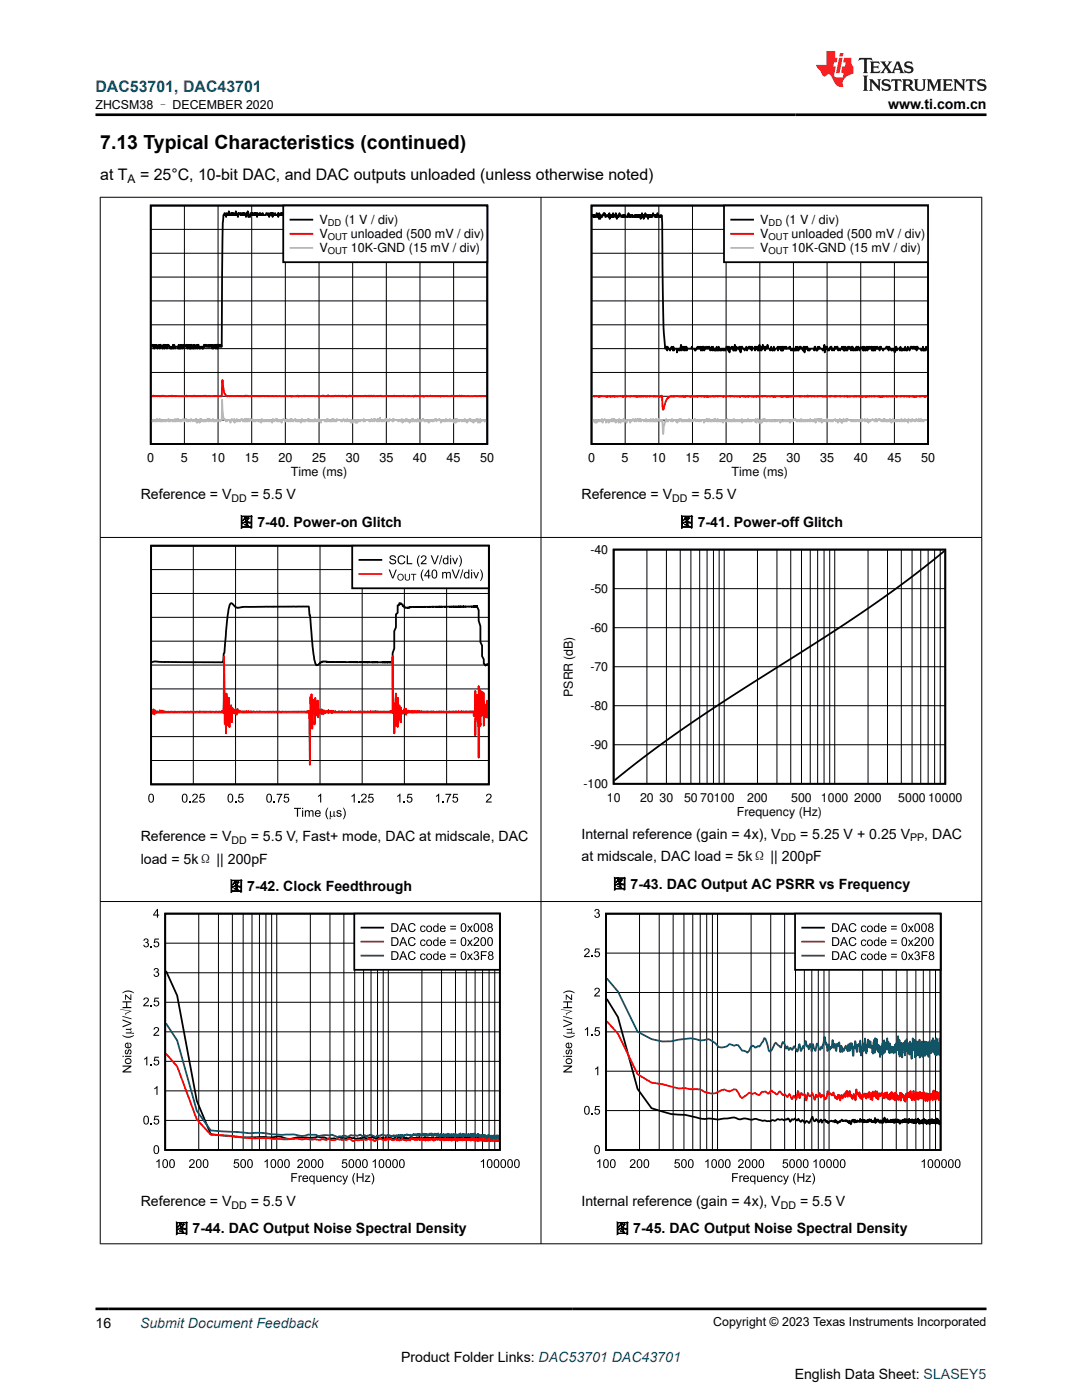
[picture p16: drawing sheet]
<svg xmlns="http://www.w3.org/2000/svg" width="216mm" height="279mm" viewBox="0 0 216 279" stroke-linecap="round" stroke-linejoin="round" font-family="sans-serif">
<defs><g id="words">
<text font-size="3.9" x="20" y="29.8">7.13 Typical Characteristics (continued)</text>
<text font-size="3.2" fill="#00f" x="19" y="18.3">DAC53701, DAC43701</text>
<g font-size="3.2">
<text x="20" y="36">at T</text>
<text x="27.9" y="36">= 25°C, 10-bit DAC, and DAC outputs unloaded (unless otherwise noted)</text>
</g>
<g font-size="2.8">
<text x="177.2" y="21.7">www.ti.com.cn</text>
<text x="28.1" y="99.7">Reference = V</text>
<text x="50" y="99.7">= 5.5 V</text>
<text x="116" y="99.7">Reference = V</text>
<text x="138" y="99.7">= 5.5 V</text>
<text x="47.7" y="105.2">图 7-40. Power-on Glitch</text>
<text x="135.6" y="105.2">图 7-41. Power-off Glitch</text>
<text x="28.1" y="167.8">Reference = V</text>
<text x="50" y="167.8">= 5.5 V, Fast+ mode, DAC at midscale, DAC</text>
<text x="116" y="167.4">Internal reference (gain = 4x), V</text>
<text x="159.6" y="167.4">= 5.25 V + 0.25 V</text>
<text x="184.4" y="167.4">, DAC</text>
<text x="28.1" y="172.3">load = 5kΩ || 200pF</text>
<text x="116" y="171.9">at midscale, DAC load = 5kΩ || 200pF</text>
<text x="45.7" y="177.8">图 7-42. Clock Feedthrough</text>
<text x="122.2" y="177.4">图 7-43. DAC Output AC PSRR vs Frequency</text>
<text x="28.1" y="240.6">Reference = V</text>
<text x="50" y="240.6">= 5.5 V</text>
<text x="116" y="240.6">Internal reference (gain = 4x), V</text>
<text x="159.6" y="240.6">= 5.5 V</text>
<text x="34.8" y="246.1">图 7-44. DAC Output Noise Spectral Density</text>
<text x="122.8" y="246.1">图 7-45. DAC Output Noise Spectral Density</text>
<text x="19" y="265">16</text>
<text x="80" y="271.9">Product Folder Links: DAC53701 DAC43701</text>
<text x="158.6" y="275.3">English Data Sheet: SLASEY5</text>
</g>
<text font-size="2.8" fill="#00f" x="27.9" y="265">Submit Document Feedback</text>
<g font-size="2.5">
<text x="19.1" y="21.8">ZHCSM38 – DECEMBER 2020</text>
<text x="63.8" y="44.7">V</text>
<text x="63.8" y="47.5">V</text>
<text x="68.8" y="44.7">(1 V / div)</text>
<text x="70" y="47.5">unloaded (500 mV / div)</text>
<text x="151.7" y="44.7">V</text>
<text x="151.7" y="47.5">V</text>
<text x="156.7" y="44.7">(1 V / div)</text>
<text x="158" y="47.5">unloaded (500 mV / div)</text>
<text x="63.8" y="50.4">V</text>
<text x="70" y="50.4">10K-GND (15 mV / div)</text>
<text x="151.7" y="50.4">V</text>
<text x="158" y="50.4">10K-GND (15 mV / div)</text>
<text x="29.4" y="92.2">0</text>
<text x="36.1" y="92.2">5</text>
<text x="42.1" y="92.2">10</text>
<text x="48.8" y="92.2">15</text>
<text x="55.5" y="92.2">20</text>
<text x="58" y="95.1">Time (ms)</text>
<text x="62.3" y="92.2">25</text>
<text x="69" y="92.2">30</text>
<text x="75.7" y="92.2">35</text>
<text x="82.4" y="92.2">40</text>
<text x="89.1" y="92.2">45</text>
<text x="95.8" y="92.2">50</text>
<text x="117.3" y="92.2">0</text>
<text x="124" y="92.2">5</text>
<text x="130.1" y="92.2">10</text>
<text x="136.8" y="92.2">15</text>
<text x="143.5" y="92.2">20</text>
<text x="146" y="95.1">Time (ms)</text>
<text x="150.2" y="92.2">25</text>
<text x="156.9" y="92.2">30</text>
<text x="163.6" y="92.2">35</text>
<text x="170.4" y="92.2">40</text>
<text x="177.1" y="92.2">45</text>
<text x="183.8" y="92.2">50</text>
<text x="117.8" y="110.5">-40</text>
<text x="117.8" y="118.3">-50</text>
<text x="117.8" y="126.1">-60</text>
<text x="117.8" y="133.9">-70</text>
<text x="114.3" y="139" transform="rotate(-90 114.3 139)">PSRR (dB)</text>
<text x="117.8" y="141.6">-80</text>
<text x="117.8" y="149.4">-90</text>
<text x="116.4" y="157.2">-100</text>
<text x="121.1" y="160">10</text>
<text x="127.7" y="160">20</text>
<text x="131.6" y="160">30</text>
<text x="136.5" y="160">50</text>
<text x="139.7" y="160">70100</text>
<text x="149.1" y="160">200</text>
<text x="157.9" y="160">500</text>
<text x="163.8" y="160">1000</text>
<text x="170.5" y="160">2000</text>
<text x="179.2" y="160">5000</text>
<text x="185.2" y="160">10000</text>
<text x="147" y="162.8">Frequency (Hz)</text>
<text x="142.3" y="264.7">Copyright © 2023 Texas Instruments Incorporated</text>
</g>
<text font-size="2.4" x="25.5" y="36.6">A</text>
<g font-size="2.1">
<text x="46.2" y="100.2">DD</text>
<text x="134.1" y="100.2">DD</text>
<text x="155.8" y="167.9">DD</text>
<text x="181.6" y="167.9">PP</text>
<text x="46.2" y="168.4">DD</text>
<text x="46.2" y="241.2">DD</text>
<text x="155.8" y="241.2">DD</text>
</g>
<g font-size="1.9">
<text x="65.4" y="45.1">DD</text>
<text x="65.4" y="48">OUT</text>
<text x="153.4" y="45.1">DD</text>
<text x="153.4" y="48">OUT</text>
<text x="65.4" y="50.8">OUT</text>
<text x="153.4" y="50.8">OUT</text>
</g>
</g></defs>
<path d="M30.1 41h67.1v47.6h-67.1zM97 42.7v-.2v.8l-.1-.8-.1 .8-.1-.8h-.2l-.1 .4h-.2v-.4l-.2 .8-.2-.8v.4l-.1-.4-.1 .4-.1-.4-.1 .4v-.4l-.2 .4-.1-.4v.4l-.1-.4-.1 .4-.1-.4-.1 .4v-.7l-.1 .7h-.1l-.1-.4-.1 .4h-.1l-.1-.4v.4l-.1-.4-.3 .8v-.8l-.1 .4-.1-.4-.1 .4h-.1l-.1-.4-.1 .4v-.4l-.1 .4-.1-.4-.1 .4-.1-.4v.4l-.1-.4h-.3l-.1-.3-.1 1.1v-.8h-.2l-.1 .4-.1-.4h-.2v.4l-.1-.4h-.1l-.2 .8-.1-.8-.1 .4h-.2l-.1-.4v.8l-.2-.8v.4h-.2v-.4l-.1 .4h-.1l-.1-.4h-.1l-.1 .4-.1-.4-.1 .8-.1-.8v.4h-.4v-.4l-.2 .8-.1-.4h-.3v-.4l-.2 .4v-.4l-.1 .8-.1-.4-.2 .4v-.8l-.2 .8-.1-.8h-.3v.4h-.3l-.1-.7v.7l-.1-.4h-.3v-.3l-.3 .7h-.1l-.1-.4-.1 .4-.1-.4h-.2v.8l-.2-1.1v.7l-.2-.4-.2 .8-.1-.8-.1 .4h-.2l-.1-.7-.1 .7v-.4l-.2 .4v-.4l-.1 .8-.1-1.1v.7l-.2-.4-.1 .4-.1-.7-.1 .7h-.3v-.4l-.1 .8-.1-.8v.4l-.1-.4-.1 .4-.1-.4v.4l-.1-.4-.2 .4-.1-.4-.1 .4-.1-.4-.1 .4-.2-.4-.1 .4v-.4l-.1 .4-.1-.4-.2 .8v-.8l-.3 .8v-.8l-.2 .4-.1-.4h-.2v.4l-.2-.4v.4h-.3l-.1-.4-.1 .4-.1-.4v.4l-.1-.4-.1 .4v-.4l-.1 .4-.1-.4-.2 .4v-.4l-.1 .8-.1-.4h-.4v-.4l-.1 .4-.1-.4v.4l-.2-.4v.4l-.1-.4h-.1l-.1 .4-.1-.4-.2 .4h-.1l-.1-.4-.1 .8-.3-.8-.1 .8v-.8l-.1 .4h-.4l-.1-.4-.4 .8-.1-.8-.1 .4v-.4h-.2v.4l-.1-.4-.1 .4h-.2v-.4l-.1 .4-.1-.4h-.1l-.1 .4h-.1l-.1-.4v.4l-.1-.4-.1 .4-.1-.4-.1 .4-.1-.4-.1 .4h-.1l-.1-.4v.4l-.1-.4h-.1l-.1 .4h-.1l-.1-.4-.1 .4v-.4l-.1 .4-.1-.4h-.2v.8l-.1-.8-.1 .4h-.2l-.1-.4v.4l-.1-.4-.3 .8v-.8l-.2 .8-.2-.8-.1 .4-.1-.7v.7h-.2l-.1-.4-.1 .4-.1-.4-.1 .4-.1-.4-.1 .4v-.4l-.1 .4-.1-.4h-.3l-.1 .4h-.2l-.2-.4v.4l-.1-.7-.1 .7-.1-.4-.1 .4h-.5l-.1-.4v.4l-.1-.4h-.2v.4l-.1-.4-.1 .4-.2-.4-.1 .4-.1-.4-.1 .8-.1-.4h-.4l-.1 .4-.1-.8v.4h-.2v-.4l-.1 .4-.1-.4-.1 .4h-.1l-.1-.4-.1 .4-.1-.4-.1 .4-.1-.4-.1 .4-.2-.4v.4h-.3l-.1-.4-.1 .4h-.3v-.4h-.2l-.2 .8-.2-.8-.1 .4-.1-.4v.4l-.1-.4-.1 .4-.3-.4-.1 .8-.1-.4-.1 .4-.1-.8h-.4v.4l-.1-.4-.1 .4h-.1l-.1-.4v.4h-.2l-.1-.4-.1 .8v-.8l-.1 .4h-.1l-.1-.4-.1 .4v-.4l-.1 .4h-.1l-.1-.7-.1 1.1v-1.1l-.2 1.1-.2-.8-.1 .4-.1-.4v.8l-.1-.8-.1 .4h-.2l-.1-.4h-.1l-.1 .4h-.2l-.1-.7v1.1l-.2-.8-.1 .8v-.8l-.2 .8-.1-1.1v.7l-.1-.4-.1 .4-.2-.4-.1 .4v-.4l-.1 .4-.1-.4v.4l-.1-.4-.1 .4v-.4h-.2v.4l-.2-.4-.2 .8v-.8h-.2v.4l-.1-.4h-.1l-.1 .4-.1-.4-.2 .4v-.4l-.2 .4h-.2l-.1-.4-.1 .8v-.8l-.1 .4h-.4l-.1-.4v.4h-.2l-.1-.4h-.1l-.1 .8-.1-.8v.4l-.2-.4v.4l-.1-.4-.3 .8v-.8l-.1 .4h-.2l-.1-.4h-.2l-.1 .4h-.5l-.1-.4-.1 .4h-.3v-.4l-.1 .4-.1-.4-.1 .4h-.3v-.4l-.1 .8-.1-.8-.1 .4-.1-.4-.1 .4-.1-.4v.4l-.1-.4-.1 .4h-.1l-.1-.4v.4l-.1-.4-.1 .4-.1-.4h-.1l-.1 .8-.1-.4h-.1l-.1 .4-.2-1.1v.7l-.2-.4-.1 .8-.3-.8-.1 .4-.1-.4-.1 .4-.1-.4-.1 .4h-.1l-.1-.4v.4l-.2-.4h-.2l-.1 .4-.1-.4v.8l-.3-.8-.1 .4v-.7l-.2 .7h-.2v-.4l-.1 .4-.1-.4-.2 .4v-.4l-.1 .4-.1-.4-.1 .4h-.2l-.1-.7-.1 .7-.1-.4v.4h-.2l-.1-.4-.1 .8-.3-.8-.1 .4h-.1l-.2 1.5-.2 24.8-.1-.4-.1 .4h-.2v-.4l-.1 .4-.2-.4-.1 .8v-.8l-.1 .8-.1-.8h-.1l-.1 .8-.2-.8-.2 .8-.2-.8v.8l-.1-.8-.1 .4-.1-.4-.1 .4h-.1l-.1-.4v.4l-.2-.4v.4h-.2l-.1-.4-.1 .4-.1-.4-.1 .4h-.2l-.1-.4-.1 .8-.2-.4v.4l-.1-.4h-.3l-.1 .4h-.1l-.2-.8h-.1l-.1 .8-.1-.8-.2 .8-.2-.8-.2 .8-.1-.8-.1 .8-.3-.8-.1 .8v-.8l-.1 .8-.1-.8-.2 .8v-.8l-.1 .4-.1-.4-.1 .8-.1-.8-.2 .4h-.2v-.4l-.1 .4h-.1l-.2-.4v.8l-.3-.8-.1 .8-.1-.8-.1 .8v-.4l-.2 .4v-.8l-.2 .8-.1-.4h-.4l-.1 .4-.2-.8-.1 .8-.1-.8-.2 .8h-.1l-.1-.4-.1 .4-.1-.4h-.2l-.1-.4v.4l-.2-.4-.1 .8-.1-.8-.1 .4-.1-.4-.2 .8v-.8l-.1 .4-.1-.4-.2 .8v-.4h-.2l-.1-.4h-.1l-.1 .8-.2-.8-.3 .8-.1-.8-.1 .4v-.4l-.1 .4h-.1l-.1-.4-.2 .8-.1-.8-.1 .4v-.4l-.1 .4-.2-.4" fill="none" stroke="#000" stroke-width=".36"/>
<g fill="none" stroke="#000" stroke-width=".2">
<path d="M30.1 55.3h67.1M30.1 50.5h67.1M30.1 45.8h67.1M36.8 41v47.6M43.5 41v47.6M50.2 41v47.6M56.9 41v47.6M63.7 41v47.6M70.4 41v47.6M77.1 41v47.6M83.8 41v47.6M90.5 41v47.6"/>
<path d="M30.1 79.1h67.1M30.1 74.3h67.1M30.1 69.6h67.1M30.1 64.8h67.1M30.1 60.1h67.1M30.1 83.9h67.1"/>
</g>
<path d="M30.2 79.1h.3l.1-.2 .1 .2h1.5l.3-.2 .2 .2h1.5l.1-.2 .1 .2h2.7l.1-.2 .1 .2h1.4v-.2l.1 .2h1.8l.2-.2 .2 .2 .1-.2 .1 .2h3l.2-3.3 .3 2.5 .4 .8 .1-.2 .1 .2h3.5l.1-.2 .1 .2 .3-.2 .2 .2h7.4l.2-.2 .2 .2 .9-.1v.2l.1-.2 .9 .1 .2-.2 .2 .3 .2-.2 .8 .1 .1-.2 .1 .2h3.3l.3-.2h.2l.1 .2h.7l.1-.2v.2h1.2l.3-.2 .1 .2h.5v-.2l.6 .2 .1-.2 .1 .2 .5-.1 .2 .2 .6-.3 .1 .2 .1-.2 .1 .2h2.6l.3-.2 .2 .2h.5l.1-.2v.2h.3l.1-.2v.2h.4l.1-.2 .2 .2h.8l.4-.2 .1 .2h1l.1-.2 .2 .2h1.1l.1-.2 .1 .2h1.6l.2-.2 .1 .2 1.9-.1v.2l.4-.3v.2h.9l.1-.2 .1 .2 .4-.1 .1 .2 .3-.2 1 .1 .1-.2 .1 .2 1.7-.1 .3 .2v-.2l2 .1 .2-.2 .2 .2h1.2l.1-.2 .1 .2h.3v-.2l.2 .2h4.7" fill="none" stroke="#f00" stroke-width=".36"/>
<path d="M30.2 84l.1 .1 .1-.2v.2l.1-.2v.2l.1-.2h.2l.1 .2h.1l.1-.2 .1 .2 .2-.5 .1 .5 .1-.2h.1l.1 .2 .1-.5 .1 .5h.4v-.2l.1 .2 .1-.2 .2 .2 .1-.2 .1 .2 .2-.2h.3l.1 .2v-.5l.2 .5v-.2l.1 .2 .1-.2h.3l.1 .2 .3-.2v.2l.1-.2v.2l.1-.5 .1 .5 .1-.2 .1 .2 .1-.5 .2 .5 .1-.5 .3 .5h.2v-.2l.2 .2 .2-.5 .3 .5 .1-.5 .1 .3h.1l.1-.3 .1 .5v-.2l.2 .2h.1l.1-.2h.2l.1 .2 .1-.5 .4 .5v-.2h.4v.2l.2-.5v.5l.1-.5 .1 .8 .3-.5h.1l.1 .5 .1-.8 .1 .5 .2-.5 .1 .5 .1-.2 .1 .2 .1-.2 .1 .2 .1-.2v.2l.1-.2 .1 .2 .2-.2v.2l.2-.5v.3l.2-.3v.5l.2-.5 .4 .5 .3-.5 .1 .5 .1-.2 .1 .2v-.2l.2 .2v-.2h.2l.1 .2 .1-.2v.2l.1-.2h.3l.2 .2v-.2h.2l.1-4.1 .4 3.8 .1 .3 .1-.3 .2 .5 .1-.2 .1 .2v-.2h.5l.1 .2v-.2l.1 .5 .1-.5h.1l.1-.3 .3 .5 .1-.5 .1 .8 .1-.5h.2v.2l.2-.5v.5l.2-.2h.2v.2l.2-.2v.2l.2-.5 .1 .3 .1-.3 .2 .5 .1-.2 .1 .2 .1-.5 .1 .5v-.5l.1 .5 .1-.2 .1 .2v-.5l.2 .5 .2-.5 .2 .5 .2-.5v.3h.3l.1-.3v.5l.1-.2 .1 .2v-.2l.2 .2v-.2l.2 .2 .1-.2h.3l.1 .2h.1l.1-.2 .1 .2 .2-.2 .1 .5 .1-.8 .1 .5 .1-.2 .1 .2 .1-.2 .1 .2 .1-.2v.2l.1-.2h.2l.1 .2 .1-.2h.2l.1 .2 .1-.2v.2l.2-.2h.2l.2 .5 .2-.8 .2 .5 .3-.5 .2 .5 .1-.5 .1 .5 .2-.2 .1 .2 .1-.2h.1l.1 .2 .1-.2 .1 .5 .1-.5h.2v-.3l.1 .3h.3v.2l.1-.2 .1 .2 .1-.5 .1 .5v-.2h.2v.2l.1-.2h.1l.1 .2 .1-.5 .1 .5 .2-.5 .2 .5 .1-.2 .1 .2 .4-.5v.5l.1-.2 .1 .2 .1-.2 .1 .2v-.2l.1 .2 .1-.2v.2l.1-.2 .1 .2 .2-.2v.5l.2-.8 .2 .5 .2-.2 .1 .2 .1-.2v.2l.1-.2 .1 .2v-.2h.4v-.3l.1 .5 .1-.5 .1 .5h.1l.1-.2 .1 .2 .2-.2 .1 .2 .1-.2v.2l.2-.2 .1 .2v-.2l.1 .2 .1-.5 .1 .5 .1-.2 .2 .2 .2-.5 .1 .5 .1-.2h.2v.2l.1-.2 .1 .5v-.5h.6l.1 .2 .1-.2 .1 .2 .1-.2 .1 .2 .1-.5v.5l.1-.5 .3 .5v-.2l.2 .2h.2l.2-.5 .1 .5 .1-.5 .2 .5 .1-.2 .1 .2v-.2l.2 .2 .1-.5 .1 .3h.7l.1 .2 .1-.2 .1 .2 .3-.5 .2 .5 .1-.2h.2l.1 .2 .1-.5 .2 .5 .1-.2 .1 .2 .1-.2 .1 .2 .1-.2v.5l.2-.5 .1 .5 .1-.5 .1 .2 .1-.2 .2 .2 .1-.2 .1 .5v-.5l.1 .5 .1-.5 .1 .5 .1-.5h.2l.1 .2 .1-.2 .1 .2 .1-.2h.5v.2l.1-.5v.5l.1-.2 .2 .2v-.2h.7l.1 .2 .1-.2 .1 .2 .2-.5 .2 .5 .3-.5 .1 .5 .2-.5 .3 .5 .1-.5 .1 .5 .1-.5 .2 .5 .1-.8 .1 .6h.1l.1 .2v-.2l.1 .2 .1-.2h.3v.2l.3-.5v.3l.1-.3 .1 .3v-.3l.2 .5 .1-.2 .1 .2 .1-.2v.2l.2-.5v.3h.4l.1 .2 .1-.5 .1 .5 .1-.5v.3h.8v.2l.2-.2h.2l.1 .2 .3-.5 .1 .8 .2-.5 .1 .2 .3-.2v.2l.1-.5v.3l.2-.3 .1 .5 .1-.2h.2l.1 .5 .1-.5 .2 .2 .2-.5 .1 .5 .2-.5v.5l.1-.2v.2l.2-.2h.1l.1 .2h.3v-.5l.2 .5 .1-.2 .1 .2 .3-.2 .1 .2 .2-.5 .1 .3 .1-.3 .2 .5 .1-.2 .1 .2v-.2h.2l.1 .2 .3-.2v.5l.2-.5v.2l.1-.2 .1 .2 .1-.2h.2l.1 .2 .1-.2 .2 .2 .2-.5 .1 .3 .1-.3 .1 .5 .1-.2h.4l.1-.3 .1 .3h.1l.1 .5v-.5l.1 .2 .1-.2 .2 .2 .1-.2 .3 .2v-.2l.1 .2 .1-.5 .2 .5v-.2h.4v.2l.2-.5v.5l.1-.2h.1l.1 .2 .1-.2h.1l.3 .5 .1-.8 .1 .5 .1-.5v.8l.1-.8 .1 .5 .1-.5 .1 .5v-.2l.1 .2 .1-.2 .1 .2 .1-.2h.3l.1 .2 .1-.2h.1l.1 .2 .1-.2h.1l.1 .2v-.5l.2 .5v-.2l.1 .2 .1-.2 .1 .5 .1-.5 .2 .2 .2-.5v.3l.2-.3v.5l.1-.2 .1 .2v-.2l.2 .2 .1-.2 .1 .5v-.5h.2l.1 .2 .3-.5 .1 .5 .2-.5v.8l.1-.5h.2l.1 .5v-.8l.1 .5v-.2l.2 .2 .1-.2h.4v.2l.4-.2v.2" fill="none" stroke="#b8b8b8" stroke-width=".36"/>
<path d="M56.5 41h40.7v11.3h-40.7z" fill-rule="evenodd" fill="#fff"/>
<path d="M56.5 41h40.7v11.3h-40.7zM58 43.8h4.3M118 41h67.2v47.6h-67.2zM118.2 43.1l.1-.2 .1 .4 .1-.4 .1 .4 .1-.4 .1 .4h.2l.1-.8 .1 .8 .2-.4 .1 .8 .1-1.2 .2 1.2v-.8l.2 .4h.2l.2-.8 .1 .4 .2-.4 .1 .8h.1l.1-.4h.3l.1 .4 .2-.8 .1 1.2 .1-.8 .1 .4 .2-.4v.4h.2v-.8l.1 .8 .1-.4h.2v.4l.2-.8 .2 1.2 .2-.8 .2 .4 .1-.8 .3 .8h.2l.1-.4 .1 .4 .2-.4v.4l.1-.4h.1l.1 .4h.3l.2-.4 .1 .4v-.8l.2 .8 .1-.4 .1 .4 .2-.4h.1l.1 .4v-.4l.1 .4h.3v-.4l.2 .4v-.4l.2 .4 .1-.4 .1 .4 .2-.4v.4l.1-.4 .1 .4v-.4l.1 .4 .1-.4v.8l.1-.8 .1 .4 .1-.8 .1 .8 .2-.4v.8l.1-.8 .1 .4h.1l.1-.8 .2 .8 .1-.4h.1l.1 .8 .1-.8v.4l.1-.4 .1 .4v-.4l.1 .4 .1-.4 .1 .4 .1-.4 .2 .4 .1-.8 .3 .8 .1-.4 .2 .4 .1-.4 .1 .4 .1-.8 .2 .8h.3v-.4l.1 .4h.1l.1-.4 .1 1.5 .3 21 .3 4.2 .2-.4v.4l.2-.4v.8l.1-.8 .1 .4h.3l.1 .4 .3-.8 .3 .8 .1-.8 .1 .8 .1-.4h.4l.1 .7 .1-.7h.2l.1 .4 .1-.4 .1 .4 .2-1.2 .1 1.2 .2-.8 .1 .4 .1-.4 .1 .8 .1-.8 .1 .8 .1-.8v.4l.2-.4v.8l.1-.4h.9v-.4l.1 .4h.5v.4l.1-.4 .1 .4v-.4h.3l.1-.4 .1 .4h.1l.1-.4v.4h.2l.1-.4 .1 .8 .2-.8 .1 .8 .1-.8 .1 .4 .1-.4v.8l.4-.8 .1 .4h.2l.1-.4 .1 .4 .1-.4 .2 .8 .3-.8 .1 .8 .2-.8 .2 .8v-.4l.2 .4 .1-.4 .1 .4 .1-.8 .1 .8v-.4l.2 .4 .1-.8 .1 .8 .1-.4h.1v.4l.2-.4 .1 .4 .1-.4h.2l.1 .4v-.4h.2v.4h.2l.2-.8h.2l.2 .8 .1-.8 .1 1.1v-.7h.3l.1-.4v.4h.2v-.4l.1 .8 .1-.4 .1 .4 .1-1.2 .1 1.2 .1-.4 .1 .4 .1-.8v.4h.4l.1-.4 .1 .8 .1-.8 .1 1.1 .2-1.1h.1l.1 .4h.3l.1 .4 .3-.8 .2 .8 .3-.8h.1l.1 .4 .1-.4v.4l.1-.4 .2 .8 .1-.8v.4h.4l.1-.4 .1 .8v-.8l.1 .4 .1-.4v.4l.2-.4 .1 .8 .1-.8 .1 .8 .1-1.2 .2 1.2v-.4h.2v.4l.1-.8 .1 .4 .1-.8 .1 .8h.2l.1-.4 .1 .8 .1-.8 .1 .4h.2v-.8l.2 .8h.3l.1 .4 .2-.8 .2 .8 .1-.4v.4l.2-.8 .1 .8 .1-.4h.5l.1-.4v.8l.2-.8v.4h.2v-.4l.2 .8 .1-.8 .1 .8v-.8l.1 .8 .1-.8v.8l.1-.8 .1 .4 .1-.4 .1 .4h.1l.1-.4v.4l.1-.4 .1 .4h.4l.1-.4 .1 .4v-.4l.2 .8 .1-.4h.2v.4l.1-.4h.2l.1 .4 .1-.4 .1 .4 .1-.8 .1 .8 .2-.8 .1 .8 .1-.4v.4l.2-.8 .1 .4 .2-.4 .1 .4h.2l.2 .4v-.8l.1 .4 .1-.4v1.1l.1-1.1 .1 .4h.1l.1-.4 .1 .4 .1-.4 .1 .8 .1-.4 .1 .4 .1-.4v.4l.1-.4h.8l.1 .4 .1-.8h.1l.2 .8 .1-.4 .1 .4 .1-.8 .1 .4h.1l.1-.4 .1 .4h.5l.1 .4v-.4h.2l.1-.8 .1 1.5v-.7h.2l.1-.4 .1 .4v-.4l.2 .8 .1-.4 .1 .4 .3-.8 .1 .4 .1-.4 .1 .8 .1-.4h.3v.4l.2-.8v.4h.2l.1-.4 .1 .4 .1-.4 .2 .8v-.4h.3l.1 .4 .3-.8 .1 .4h.1l.1-.4v.8l.1-.8 .1 .8v-.4l.1 .4 .1-.8 .2 .8v-.4l.2 .4 .1-.8 .1 .4h.2v-.4l.3 .8 .1-.8 .1 .4 .1-.4 .1 .8 .1-.4 .1 .4 .1-.4h.1l.1 .4 .2-.8 .1 .8 .2-.8 .3 .8 .2-.8 .1 .4h.3l.1-.4v.8l.1-.8 .1 .8 .1-.8 .1 .8 .1-.4 .1 .4 .1-.8 .1 .4v-.4l.1 .8 .3-.8v.4l.1-.4 .1 .4h.2l.1-.4 .1 .8v-.4l.2 .4v-.8l.1 .8 .2-.8 .1 .8 .1-.8 .1 .4h.1l.1-.4v.4l.1-.4 .1 .4h.2l.1 .4 .1-.8 .1 .4 .1-.4v.4h.3l.1 .4 .1-.4h.5v-.4h.2l.1 .4 .1-.4 .1 .8 .2-.8v.4h.3l.1 .4v-.4l.1 .4 .1-.4h.2v.4l.2-.4v.7l.2-1.1h.2v.8l.1-.4h.5v.4l.2-.8 .1 .8 .1-.4v.4l.1-.4 .1 .4 .1-.4h.3l.1 .4v-.8l.3 .8v-.4l.1 .4 .1-.8 .4 .8 .2-.8h.3v.4l.2-.4v.4l.1-.4 .1 .4 .1-.4 .1 .4h.1l.1-.4 .1 .8 .1-.8h.1l.1 .4h.6v.4l.1-.4 .1 .4 .2-.8v.8l.1-.4 .1 .4v-.4l.1 .4 .1-.4 .1 .4 .1-.8v.4h.2" fill="none" stroke="#000" stroke-width=".36"/>
<path d="M58 46.7h4.3M185 79h-.3l-.1 .2-.1-.2-.1 .2-.1-.2h-.5l-.1 .2-.1-.2-.1 .2-.3-.2-.3 .2-.3-.1-.1 .1-.1-.2-.1 .2-.1-.2-.1 .2-.5-.2-.1 .2-.2-.2-.4 .2-.2-.2h-.2l-.1 .2-.3-.2-.4 .2-.2-.2h-.5l-.1 .2v-.2l-.4 .2-.3-.2-.1 .2-.1-.2-.3 .2-.2-.2-.2 .2-.6-.2-.3 .2-.2-.2v.2l-.3-.1-.1 .1v-.1l-.3 .1-.1-.2-.2 .2h-.8v-.2h-.4l-.1 .2-.2-.2-.2 .2-.3-.2-.1 .2-.3-.1v.1l-.1-.1-.7 .1-.1-.2-.1 .2-.2-.2-.2 .2-.3-.2-.2 .2-.1-.2-.3 .2-.4-.2-.6 .2-.2-.2-.2 .2-.1-.2-.5 .2-.8-.2v.2l-.2-.2h-.7v.2l-.3-.2h-.8l-.1 .2v-.2l-.6 .2-.2-.2-.1 .2h-.3l-.2-.2v.2l-.3-.2-1.4 .2-.2-.2h-.3l-.1 .2-.4-.2-.2 .2-.2-.3v.3l-.1-.2-.4 .2-.1-.2h-.6v.2l-.2-.2-.2 .2-.1-.2h-1.2l-.2 .2-.1-.2-.3 .2-.1-.2-.1 .2-.1-.2-.1 .2-.2-.2v.2l-.2-.2-.1 .2-.2-.2-.3 .2-.6-.2-1.2 .1-.1 .1-.1-.2-.5 .2h-.7l-.3-.2h-.5l-.1 .2-.2-.2-.4 .2a.29 .29 0 0 0-.3-.2 .29 .29 0 0 0-.3 .2v-.2l-.4 .2-.8-.2h-.2l-.1 .2-.1-.2v.2l-.2-.2-.2 .2-.5-.2v.2l-.1-.2h-.3l-.4 .2v-.1l-1.1 .1-.3-.2-.4 .2-.2-.2h-.6l-.1 .2-.3-.2-.2 .2-.5-.2h-.5l-.2 .2-.1-.2h-.4v.2h-.4v-.2l-1.1 .2-.1-.2-.1 .2-.1-.2h-.2v.2l-.4-.2-.4 .2-.1-.2h-.5v.2l-.1-.2-.1 .2h-1l-.1-.2-.4 .2-.1-.2h-.5l-.2 .2-.1-.2-.1 .2-.4-.2-.3 .2-.7-.2-1.3 .2-.1-.2-.3 .3-.2-.1-.2 .4-.8 2.2-.2-2.9-.3 .3h-.9l-.4-.2v.2l-.2-.2h-.5l-.2 .2-.2-.2-.2 .2-.1-.2-.3 .2-.1-.2-.3 .2-.2-.2-.2 .2v-.2l-.2 .2-.2-.2-.1 .2h-.5v-.2l-.2 .2-.2-.2h-.7l-.2 .2-.3-.2-.4 .2-.1-.3-.4 .3-.1-.2-.1 .2-.4-.2-.8 .2-.1-.2a.36 .36 0 0 1-.6 0l-.2 .2h-.5l-.1-.2-.3 .2h-.4l-.2-.2h-.9v.2l-.7-.2h-.5v.2l-.1-.2-.3 .1" fill="none" stroke="#f00" stroke-width=".36"/>
<path d="M58 49.5h4.3M185 83.8l-.6 .1-.1 .2-.2-.2-.1 .2-.2-.5-.2 .5-.3-.5-.1 .5v-.2h-.3l-.1-.3-.1 .5-.1-.2h-.1l-.1 .2v-.2h-.3l-.1-.3v.5h-.3l-.1-.2h-.2l-.1-.3-.1 .8-.1-.5v.2l-.1-.2h-.2l-.1 .2-.1-.5-.1 .5-.1-.2-.5 .2v-.5l-.4 .5v-.2l-.1 .2-.1-.2h-.2l-.1 .2h-.1l-.1-.2h-.1l-.1 .2-.1-.2v.2l-.1-.2-.1 .2-.1-.5-.1 .5h-.2v.3l-.3-.8-.2 .5-.1-.2-.1 .2-.1-.2v.2l-.1-.2-.1 .2-.3-.2v.2l-.1-.5-.1 .5-.1-.5-.1 .5-.1-.2h-.2l-.1 .2-.2-.5-.1 .3h-.1l-.1-.3-.3 .5h-.1l-.1-.5v.5l-.1-.5-.2 .5-.1-.2h-.2l-.1-.3-.1 .3h-.2l-.1 .2-.1-.2h-.2l-.1 .5-.2-.8-.1 .5-.1-.2h-.2l-.1 .2v-.5l-.1 .3h-.3l-.1 .2-.1-.5-.1 .3v-.3l-.2 .5-.1-.2-.1 .2-.1-.2-.1 .2-.1-.2h-.3v.2l-.1-.2-.1 .2v-.2h-.2v.2l-.1-.2-.1 .2-.2-.2h-.2l-.1 .2-.1-.2h-.5l-.1-.3-.2 .5v-.5l-.1 .5-.1-.2h-.1l-.1 .2-.2-.5-.1 .5-.1-.2v.5l-.1-.3-.1 .3-.3-.8-.1 .5v-.2h-.2l-.1 .5-.1-.5h-.3v.2l-.2-.5v.3h-.3l-.1 .2-.1-.2-.1 .2v-.2l-.1 .2-.1-.2-.2 .2v-.2h-.3l-.1 .2-.2-.5-.2 .5-.2-.2h-.2v.2l-.1-.2h-.2l-.1 .5-.1-.8-.1 .5-.1-.5-.1 .5-.2-.5v.5l-.1-.5-.1 .3-.2-.3-.2 .8-.2-.8v.5l-.1-.2-.2 .2-.1-.2-.1 .2v-.2h-.2l-.2 .2v-.5l-.1 .5-.1-.2h-.2l-.1 .2-.1-.2h-.2v.2l-.1-.2-.1 .2-.1-.2-.1 .2-.1-.2-.1 .2v-.2l-.1 .2-.1-.2h-.1l-.1 .2v-.5l-.1 .5h-.3v-.2h-.2v.2l-.1-.2-.1 .2-.1-.2-.1 .2-.2-.5v.3h-.2v-.3l-.2 .5-.1-.2-.1 .2-.1-.2-.1 .2-.1-.2-.2 .5-.2-.5h-.2l-.1 .2-.1-.2h-.1l-.1 .2v-.2l-.2 .2v-.2h-.2v.2h-.4l-.2-.2-.1 .5-.1-.5v.2l-.1-.2h-.3l-.1 .2-.1-.2h-.2v.2h-.3l-.1-.2h-.1l-.1 .2-.1-.2-.1 .2-.2-.2-.1 .2-.1-.2v.2l-.2-.2h-.3v.2l-.1-.2-.1 .2-.1-.2-.1 .2-.1-.5-.1 .5-.1-.5-.1 .3v-.3l-.1 .5-.2 .3-.1-.5v.5l-.1-.5-.2 .5-.1-.5v.5l-.3-.8-.1 .5-.1-.2-.1 .5-.1-.8-.1 .5h-.2v-.2h-.4l-.1 .2-.1-.2v.2l-.1-.2-.1 .2v-.2l-.1 .2h-.1l-.2-.5-.1 .5-.1-.2v.2l-.1-.2-.1 .2v-.2h-.2l-.1 .2-.1-.2-.1 .2v-.2h-.2l-.1 .5-.1-.8-.2 .5-.1-.2h-.1l-.1 .2-.1-.2v.2l-.1-.2h-.1l-.1 .2-.1-.2-.4 .2-.2-.5v.5h-.2v-.2l-.2 .2v-.2l-.1 .2-.1-.2-.1 .2-.3-.2v.2l-.2-.5-.2 .5h-.2v-.2h-.3l-.2 .5-.1-.5-.1 .2-.1-.2-.1 .2h-.2v-.2l-.1 .2v-.2l-.2 .2v-.2l-.1 .2-.1-.5-.1 .5h-.1l-.3-.5v.5l-.2-.5-.2 .5v-.2h-.2v.2l-.2-.2v.2h-.2l-.2-.5-.1 .5-.2-.5-.1 .5-.1-.5-.3 .5-.2-.2v.5l-.1-.5h-.5v.2l-.1-.2h-.2v.2l-.1-.2v.2l-.1-.2h-.3l-.1 .2v-.2h-.2v.2l-.2-.5-.3 .5-.1-.2h-.1l-.1 .2v-.2l-.2 .2h-.2l-.1-.5-.1 .5-.1-.2-.1 .2-.2-.2-.1 .2-.1-.2-.1 .2-.1-.2-.2 .2v-.2l-.1 .2-.1-.2-.1 .2-.1-.2v.2l-.1-.5-.1 .3h-.2v-.3l-.1 .5-.1-.2h-.1l-.1 .5-.2-.5-.1 .2-.2-.2h-.3l-.2 .2-.1-.5-.2 .5-.1-.2h-.4l-.1 .2h-.2v-.2l-.1 .2-.1-.5v.5h-.2l-.2 .8-.2 1.7-.2-2.7v.2l-.1-.2-.1 .2v-.2h-.3l-.1-.3h-.1l-.2 .5-.1-.2-.1 .2-.1-.5-.1 .5h-.2l-.1-.2-.1 .2-.1-.5v.5l-.1-.2-.2 .2-.1-.5-.1 .5-.2-.2v.2l-.1-.2h-.2l-.1 .2-.1-.2-.1 .2-.1-.5-.1 .5-.1-.2h-.2l-.1 .2v-.2h-.4l-.1 .2-.1-.5v.5l-.2-.5-.1 .5-.1-.5-.1 .3-.1-.3-.2 .5-.2-.5-.2 .5-.3-.5-.3 .5v-.2h-.2l-.1 .5v-.5l-.1 .2v-.2h-.5l-.1 .5-.1-.5h-.3l-.1 .2-.1-.5-.1 .5h-.2v-.2l-.2 .2v-.2l-.1 .5-.2-.3-.1-.5v.8l-.1-.5-.1 .2v-.2h-.2v.2l-.2-.2v.5l-.1-.5-.1 .2-.1-.5-.1 .5v-.5l-.2 .5v-.2l-.1 .2-.1-.5-.1 .5-.1-.2-.2 .2v-.2l-.2 .5-.1-.5-.1 .2v-.2l-.1 .2-.1-.2h-.1l-.1 .5v-.5h-.2v-.3l-.1 .3h-.3l-.1 .5-.1-.8-.3 .5v-.2l-.2 .2h-.4l-.1-.2-.1 .5-.1-.5-.1 .5-.1-.5-.1 .2v-.2h-.2v.2l-.2-.2v.1" fill="none" stroke="#b8b8b8" stroke-width=".36"/>
<g fill="none" stroke="#000" stroke-width=".2">
<path d="M118 55.3h67.2M118 50.5h67.2M118 45.8h67.2M124.7 41v47.6M131.5 41v47.6M138.2 41v47.6M144.9 41v47.6M151.6 41v47.6M158.3 41v47.6M165 41v47.6M171.7 41v47.6M178.5 41v47.6"/>
<path d="M118 79.1h67.2M118 74.3h67.2M118 69.6h67.2M118 64.8h67.2M118 60.1h67.2M118 83.9h67.2"/>
</g>
<path d="M144.5 41h40.7v11.3h-40.7z" fill-rule="evenodd" fill="#fff"/>
<path d="M144.5 41h40.7v11.3h-40.7zM145.9 43.8h4.4M30.2 108.9h67.3v47.6h-67.3zM30.3 132.2l.7-.2 1.7 .1 11.8 .1 1-9.9a2.29 2.29 0 0 1 .6-1.9l.3 .1a1.57 1.57 0 0 0 2.1 .6l13.1-.1 .2 1.8a57.4 57.4 0 0 0 1.2 9.6l.2 .4 .7-.6 .6-.2 1.7 .1 12.1 .1v-1.9l.4-.9v-3.4l.3-.8v-2.6l.3-.3v-1.5l.4-.1v-.3l.7 .2v.4l.6 .3 1.7-.2 11.5-.1 .6 .1v-.2v.2v-.1l.4 .2v-.3l.3 .9v2.1l.4 1.1v3.2l.3 .6v2.2l.3 .6v.9l.4 .3h.3v-.3h.2" fill="none" stroke="#000" stroke-width=".36"/>
<path d="M145.9 46.7h4.4M97.4 141.6l-.2-.2v1.8v-3.4l-.3 3.3v-2.3l-.4-.4v-.3v4.7v-6.5l-.3-.2v4.7l-.3 .2v-5.2v7l-.4-7.9v14.3v-5.9l-.3-3.1v-3.5v2.5l-.4 3.1v2.4v-8.8v5l-.3-.1v-.8l-10.8 .1v-.1v.1l-.3-.1v-.1v.1l-.3 .1v-.1v.2l-.4-.3v.2l-.3 .1v-.3v.2h-.4v-.1l-.3 .1v-.2l-.3-.1v.4v-.1l-.4-.2v-.5v1.2l-.3-.7v-.4v.5l-.3 .4v-.5v.4l-.4-.7v-.3v2.8v-1.5l-.3-1.8v2.5v-.7l-.4 2.5v-5.8v5.6l-.3-3.3v3.2v-6.4l-.3 8v-5.9v4l-.4-8.4v-5.1v11.3v-.3l-.3 .2v-.3v.2l-.3-.1v.1l-2.7-.1-5.8 .1-1-.1-.3 .1v-.1h-.3v.1l-.7-.1v.1h-.4v-.1v.1h-.3v-.2v.4v-.5l-.3 .1v.2v-.1v.1l-.4-.1v-.3v.6l-.3-.3-.3 .3v-.4l-.4-.1v.7v-.5l-.3-.4v.8v-.1v.1l-.3-.2v-.5l-.1 .7-.2-.9-.1 1.7-.1-3.4-.2 3-.3-3.5-.1 5.3-.1-4.8-.1-.1v1.8l-.2-1.8-.1 5.7-.1-6.8-.1 4.5-.1-4.1-.2 13.6-.1-10.8-.1 .3-.3-.2-.1 .3v-.2h-.5l-4.6 .1-4.3-.1-.8 .1h-.8l-.2-.2-.2 .2-.2-.2-.1 .2-.1-.1-.2 .1v-.2l-.4 .3-.1-.3-.2 .3-.2-.2a.32 .32 0 0 1-.5-.2l-.2 .4-.3-.8-.1 1.2-.1-1-.1 .1-.1-.1-.1 .8-.1-.5-.2 .4-.1-1-.1 2.8-.2-3.4-.3 4.4-.1-5.9-.1 5.6-.1-3.2-.2 3.2-.1-6.4-.1 8-.1-5.9-.2 4-.1-13.4-.1 11.2-.2-.5-.1 .3h-.3l-.2-.1h-5.8l-.2 .1-2.9-.1-1 .1-.3-.1-.2 .1h-.5l-.1-.1-.1 .2-.1-.3-.2 .3-.1-.4-.1 .4-.1-.1-.1 .1-.1-.5-.1 .5-.4-.2-.2 .3-.2-.5-.2 .8-.2-1.1-.1 .9-.1-.2-.1 .1" fill="none" stroke="#f00" stroke-width=".36"/>
<path d="M145.9 49.5h4.4" fill="none" stroke="#b8b8b8" stroke-width=".36"/>
<g fill="#000">
<path d="M38.5 158.5a.58 .58 0 0 1 .9 .2 .58 .58 0 0 1-.3 .8l-.5 .5h.9v.2h-1.2l.2-.4a1.07 1.07 0 0 0 .7-1.1l-.4-.1-.2 .3h-.3zM39.9 158.4h.9v.2h-.7l-.1 .5a.59 .59 0 0 1 .8 .3 .59 .59 0 0 1-.3 .8 .59 .59 0 0 1-.8-.5h.2a.39 .39 0 0 0 .6 .2 .39 .39 0 0 0 .1-.6 .39 .39 0 0 0-.6 0h-.2zM47.7 158.4h.8v.2h-.7l-.1 .5a.59 .59 0 0 1 .9 .3 .59 .59 0 0 1-.4 .8 .59 .59 0 0 1-.7-.5h.2a.39 .39 0 0 0 .5 .2 .39 .39 0 0 0 .1-.6 .39 .39 0 0 0-.5 0h-.3zM55.2 158.4h1.1l-.5 1.1-.1 .7h-.3l.1-.5 .6-1.1h-.9zM56.8 158.4h.8v.2h-.7l-.1 .5a.59 .59 0 0 1 .9 .3 .59 .59 0 0 1-.4 .8 .59 .59 0 0 1-.7-.5h.2a.39 .39 0 0 0 .5 .2 .39 .39 0 0 0 .2-.6 .39 .39 0 0 0-.6 0h-.3zM72.2 158.5a.58 .58 0 0 1 .9 .1 .58 .58 0 0 1-.3 .9l-.5 .5h.9v.2h-1.2l.2-.4a1.07 1.07 0 0 0 .7-1.1l-.4-.1-.2 .3h-.3zM73.6 158.4h.9v.2h-.7l-.1 .5a.59 .59 0 0 1 .8 .3 .59 .59 0 0 1-.4 .8 .59 .59 0 0 1-.7-.5h.2a.39 .39 0 0 0 .6 .2 .39 .39 0 0 0 .1-.6 .39 .39 0 0 0-.6 0h-.3zM81.4 158.4h.8v.2h-.7l-.1 .5a.59 .59 0 0 1 .9 .3 .59 .59 0 0 1-.4 .8 .59 .59 0 0 1-.8-.5h.3a.39 .39 0 0 0 .5 .2 .39 .39 0 0 0 .1-.6 .39 .39 0 0 0-.6 0h-.2zM88.9 158.4h1.1l-.5 1.1-.1 .7h-.3l.1-.5 .6-1.1h-.9zM90.5 158.4h.8v.2h-.7l-.1 .5a.59 .59 0 0 1 .9 .3 .59 .59 0 0 1-.4 .8 .59 .59 0 0 1-.7-.5h.2a.39 .39 0 0 0 .5 .2 .39 .39 0 0 0 .1-.6 .39 .39 0 0 0-.5 0h-.3zM97.1 158.5a.58 .58 0 0 1 .9 .1 .58 .58 0 0 1-.3 .9l-.5 .5h.9v.2h-1.2l.2-.4a1.07 1.07 0 0 0 .7-1.1l-.4-.1-.2 .3h-.2zM37.8 159.9h.2v.3h-.2z"/>
<path d="M46.9 159.9h.2v.3h-.2zM54.6 159.9h.3v.3h-.3zM58.7 161.2h1.4v.2h-.6v1.6h-.3v-1.6h-.5zM60.8 161.7h.2v.2a.43 .43 0 0 1 .8 0l.2-.2 .5 .1 .1 1.2h-.3v-.8a.27 .27 0 0 0-.2-.3 .27 .27 0 0 0-.3 .2v.9h-.2v-.8a.29 .29 0 0 0-.4-.3 .29 .29 0 0 0-.2 .4v.7h-.2zM63.4 158.8l.7-.4v1.8h-.2v-1.4l-.5 .2zM65.4 161.2h.1l-.1 .2a2.02 2.02 0 0 0 .1 2.1 1.56 1.56 0 0 1-.1-2.3zM65.8 161.9h.2v.7a.27 .27 0 0 0 .2 .3 .27 .27 0 0 0 .3-.2v-.8h.3v.9l.1 .1 .1-.2v.2l-.3 .1-.2-.2a.41 .41 0 0 1-.6 .1v.6l-.1-.1zM67.2 161.8l.2-.1a.5 .5 0 0 1 .7 .3l-.2 .1a.25 .25 0 0 0-.3-.3 .25 .25 0 0 0-.2 .3l.1 .1a.49 .49 0 0 1 .5 .1 .49 .49 0 0 1 0 .6l-.3 .1-.4-.1-.2-.3h.2a.29 .29 0 0 0 .3 .3 .29 .29 0 0 0 .3-.4 .54 .54 0 0 1-.7-.6zM68.4 161.2a1.53 1.53 0 0 1 .3 2.1l-.3 .2a2.03 2.03 0 0 0 0-2.3zM70.1 158.8l.7-.4v1.8h-.2v-1.4l-.5 .2zM71.5 159.9h.2v.3h-.2zM79.2 158.8l.7-.4v1.8h-.2v-1.4l-.5 .2z"/>
<path d="M80.6 159.9h.2v.3h-.2zM87 158.8l.6-.4v1.8h-.2v-1.4l-.4 .2zM88.3 159.9h.3v.3h-.3z"/>
<path d="M29.8 158.5a.63 .63 0 0 1 .8 .1 .63 .63 0 0 1 .1 .7 .63 .63 0 0 1-.5 .9 .63 .63 0 0 1-.6-.9zM29.9 158.7a.98 .98 0 0 0 .3 1.3 .92 .92 0 0 0 0-1.4z"/>
<path d="M36.5 158.5a.64 .64 0 0 1 .8 .1 .64 .64 0 0 1 .1 .7 .63 .63 0 0 1-.5 .9 .63 .63 0 0 1-.6-.9zM36.6 158.7a.98 .98 0 0 0 .2 1.3 .92 .92 0 0 0 0-1.4z"/>
<path d="M45.7 158.5a.64 .64 0 0 1 .7 .1 .64 .64 0 0 1 .1 .7 .63 .63 0 0 1-.5 .9 .63 .63 0 0 1-.6-.9zM45.7 158.7a.98 .98 0 0 0 .3 1.3 .92 .92 0 0 0 0-1.4z"/>
<path d="M53.4 158.5a.64 .64 0 0 1 .7 .1 .64 .64 0 0 1 .2 .7 .63 .63 0 0 1-.6 .9 .63 .63 0 0 1-.6-.9zM53.5 158.7a.98 .98 0 0 0 .2 1.3 .92 .92 0 0 0 0-1.4z"/>
<path d="M60.3 161.2h.2v.3h-.2zM60.3 161.7h.2v1.3h-.2z"/>
<path d="M63 161.9a.6 .6 0 0 1 .7-.2 .6 .6 0 0 1 .3 .7h-1a.37 .37 0 0 0 .3 .4 .37 .37 0 0 0 .5-.2h.2a.65 .65 0 0 1-1 .3 .65 .65 0 0 1 0-1zM63.2 162l-.1 .2h.7l-.2-.3z"/>
</g>
<g fill="none" stroke="#000" stroke-width=".2">
<path d="M30.2 118.4h67.3M30.2 113.7h67.3M38.6 108.9v47.6M47 108.9v47.6M55.4 108.9v47.6M63.9 108.9v47.6M72.3 108.9v47.6M80.7 108.9v47.6M89.1 108.9v47.6M30.2 137.5h67.3M30.2 132.7h67.3M30.2 128h67.3"/>
<path d="M30.2 123.2h67.3M30.2 151.8h67.3M30.2 147h67.3M30.2 142.2h67.3"/>
</g>
<path d="M70.3 108.9h27.2v8.5h-27.2z" fill-rule="evenodd" fill="#fff"/>
<path d="M70.3 108.9h27.2v8.5h-27.2zM71.7 111.7h4.4M33 182.3h66.7v47.2h-66.7zM33.1 193.8l2.3 4.9 3.9 21 2.7 6.7 2.2 .2a73.1 73.1 0 0 0 10.6 .3 3.3 3.3 0 0 1 2.3 .3l1 .1 1.3-.3 2.4 .1 1.5-.2 1.5 .1 .4 .2h1.5l.3 .1 .4-.3a.43 .43 0 0 1 .7 .1l1.2 .1a.86 .86 0 0 1 1.1 0l.1-.1 .5 .2 .4-.1h.8l.4-.3 .3 .2 .5 .2 .2-.3a.47 .47 0 0 0 .8-.2l.1 .3 .5 .1 .6-.1 .1 .1h.3l.4-.2 .4 .3 .2-.3 .2 .4 .5-.4 .3 .1 .3 .4 .1-.3 .3 .2 .1-.4 .3 .4 .5-.6 .2 .4 .4-.1 .2 .3 .3-.4 .3 .2 .1-.2 .4 .3 .2-.2h.2l.2 .2 .2-.2 .1 .2 .1-.2h.3l.3 .3 .1-.4 .3 .2 .1-.3 .2 .1 .1 .3 .1-.2 .1 .2 .2-.1 .1 .2 .4-.6v.4l.3 .1 .1-.2 .2 .1 .1-.2 .2 .4 .2-.3 .2 .2v-.4l.1 .4 .2-.3 .1 .4 .1-.3 .1 .3 .1-.2 .1 .1 .2-.3 .1 .4 .2-.4 .1 .3 .2-.4 .1 .4 .1-.3 .3 .3 .1-.3v.3l.1-.2 .1 .2 .2-.2 .1 .4 .1-.2v.1l.3-.2 .1-.3v.2l.1 .1 .1-.1 .2 .3v-.3l.2 .2 .1-.3v.4l.1-.2 .1 .3 .1-.5v.3l.1-.2 .1 .2 .1-.3 .1 .3v-.3l.1 .3 .2-.1 .1-.3 .1 .3 .1-.2 .1 .3 .1-.3 .2 .4 .1-.4v.3l.2-.3 .1 .4 .1-.5 .1 .4 .1-.3 .1 .4v-.3l.2 .1v-.2l.1 .4 .1-.4 .1 .3 .2-.3 .1 .4 .2-.4v.2l.3-.2v.3l.1-.3v.3l.1-.4v.3l.1 .1 .1-.3v.2l.1-.1v.4l.2-.6 .2 .4 .1-.4 .2 .6 .1-.6 .1 .4 .1-.5v.6l.2-.5v.4l.1-.2 .1 .2 .1-.4v.4l.1-.1 .1 .1v-.5l.2 .6 .1-.5v.5l.1-.4v.2l.1-.3 .2 .4v-.5l.1 .5v-.5l.1 .6 .1-.4 .2 .3 .1-.4 .1 .4 .1-.4 .2 .3v-.3l.1 .4 .1-.4v.4l.1-.3v.3l.2-.4 .1 .4 .1-.3 .1 .3 .1-.3 .1 .3v-.3l.1 .4v-.6l.1 .5v-.3l.2 .4v-.7l.1 .5 .1-.3 .1 .3 .2-.2" fill="none" stroke="#000" stroke-width=".36"/>
<g fill="#000">
<path d="M77.9 110.9a.7 .7 0 0 1 1.1 .4l-.2 .1a.39 .39 0 0 0-.4-.4 .39 .39 0 0 0-.4 .4 1.01 1.01 0 0 1 1.1 .7 .72 .72 0 0 1-.8 .5 .72 .72 0 0 1-.6-.6h.2a.46 .46 0 0 0 .5 .5 .46 .46 0 0 0 .4-.5l-.2-.1a.76 .76 0 0 1-.9-.7zM77.6 113.7h.2l.6 1.5 .5-1.5h.3l-.7 1.7h-.3zM79.6 111a.77 .77 0 0 1 1.3 .3l-.3 .1a.59 .59 0 0 0-.8-.3 .59 .59 0 0 0-.2 .8 .54 .54 0 0 0 .5 .5 .54 .54 0 0 0 .5-.4h.3a.85 .85 0 0 1-1.2 .5 .85 .85 0 0 1-.3-1.3zM81.2 110.8h.2v1.6h.9v.2h-1.1zM80.8 114.5h.1v.8a.35 .35 0 0 0 .3 .4 .35 .35 0 0 0 .4-.2v-1h.2v.8a.53 .53 0 0 1-.5 .6 .53 .53 0 0 1-.5-.6zM82 114.5h1.1v.2h-.5v1.2h-.1v-1.2h-.5zM83.6 110.8h.2l-.1 .2a2.02 2.02 0 0 0 .1 2.1 1.52 1.52 0 0 1-.3-2.1zM84.4 113.6h.1l-.1 .3a2.02 2.02 0 0 0 .1 2.1 1.56 1.56 0 0 1-.1-2.4zM84.2 111a.58 .58 0 0 1 .8 .1 .58 .58 0 0 1-.3 .8l-.5 .5h.9v.2h-1.2l.2-.4a1.07 1.07 0 0 0 .7-1.1l-.4-.1-.2 .4-.2-.1zM85.9 110.8h.3l.5 1.6 .6-1.6h.3l-.7 1.8h-.3zM88.1 110.8h.2l-.5 1.8h-.2zM88.2 114.2h.2v.1a.43 .43 0 0 1 .8 .1l.2-.2h.5l.1 1.2h-.3v-.8a.27 .27 0 0 0-.2-.3 .27 .27 0 0 0-.3 .2v.9h-.2v-.8a.29 .29 0 0 0-.4-.3 .29 .29 0 0 0-.2 .5v.6h-.2z"/>
<path d="M90.2 111.3h.2l.4 1.1 .4-1.1h.2l-.5 1.3h-.2zM90.1 113.7h.3l.5 1.5 .6-1.5h.2l-.6 1.7h-.3zM91.6 110.8a1.53 1.53 0 0 1 .3 2.2l-.3 .1a2.03 2.03 0 0 0 0-2.3zM92.3 113.6h.2l-.6 1.9h-.1zM94.4 114.2h.2l.4 1 .4-1h.2l-.5 1.2h-.2zM95.8 113.6a1.53 1.53 0 0 1 .2 2.2l-.2 .2a2.03 2.03 0 0 0 0-2.4zM24.9 198.5l1.1 .8v-.8h.2v1.1h-.2l-.9-.8v.7h-.2zM24.4 198.1a1.76 1.76 0 0 1 2.3 0v.2a2.01 2.01 0 0 0-2.3 0zM28.8 187.4a.47 .47 0 0 1 .7 0 .47 .47 0 0 1-.1 .7 .55 .55 0 0 1 0 .9 .55 .55 0 0 1-.8-.4l.2-.1a.35 .35 0 0 0 .4 .4 .35 .35 0 0 0 .3-.5 .35 .35 0 0 0-.5-.2v-.2a.3 .3 0 0 0 .4-.2 .3 .3 0 0 0-.3-.4 .3 .3 0 0 0-.3 .4l-.2-.1zM30.1 188.8h.2v.2h-.2zM30.8 193.3a.47 .47 0 0 1 .7 0 .47 .47 0 0 1-.1 .7 .55 .55 0 0 1 .1 .9 .55 .55 0 0 1-.9-.4l.2-.1a.35 .35 0 0 0 .5 .4 .35 .35 0 0 0 .2-.5 .35 .35 0 0 0-.5-.2l.1-.2a.3 .3 0 0 0 .4-.2 .3 .3 0 0 0-.3-.4 .3 .3 0 0 0-.3 .4l-.3-.1zM30.8 187.3h.9v.2h-.7l-.1 .5a.58 .58 0 0 1 .8 .3 .58 .58 0 0 1-.3 .7 .58 .58 0 0 1-.8-.4h.3a.38 .38 0 0 0 .5 .2 .38 .38 0 0 0 .1-.6 .38 .38 0 0 0-.6 0h-.2z"/>
<path d="M24 201.4l2.3 .4-1.2 .6v.2l-.2-.3 1-.5zM25.1 205.3h.9v-.2h.1l.1 .3-.2 .1a.41 .41 0 0 1 .2 .7h.5l-.1 .1-1.5-.1v-.2h.7a.27 .27 0 0 0 .3-.1 .27 .27 0 0 0-.2-.4h-.8zM25 209.6l.3-.1v.2a.25 .25 0 0 0-.2 .3 .25 .25 0 0 0 .3 .2v-.1a.48 .48 0 0 1 .1-.5 .48 .48 0 0 1 .6 0l.1 .3-.1 .4-.3 .2v-.2a.28 .28 0 0 0 .3-.4 .28 .28 0 0 0-.4-.2 .54 .54 0 0 1-.6 .7l-.2-.3zM24.5 212.7h1.7v.2l-1.4 .9h1.4v.2h-1.7v-.2l1.3-.9h-1.3zM24.5 203.4l1.7 .7v.3l-1.7 .6v-.2l1.5-.6-1.5-.5zM24.5 199.8h1.7v.3h-.8v.9h.8v.2h-1.7v-.2h.7v-.9h-.7zM24.4 202.7l1.8 .5v.2l-1.8-.5zM24.4 206.5l.2 .2a2 2 0 0 0 2.1-.2 1.42 1.42 0 0 1-2.3 0zM28.8 211.3l.6-.4v1.7h-.2v-1.4l-.4 .3zM28.8 199.2a.57 .57 0 0 1 .9 .1 .57 .57 0 0 1-.4 .9l-.4 .4h.8v.2h-1.1l.1-.4a1.06 1.06 0 0 0 .7-1.1h-.4l-.2 .3h-.2zM30.1 212.4h.2v.2h-.2zM30.1 200.6h.2v.2h-.2z"/>
<path d="M30.8 210.9h.9v.2h-.7l-.1 .5a.58 .58 0 0 1 .8 .2 .58 .58 0 0 1-.3 .8 .58 .58 0 0 1-.8-.4l.3-.1a.38 .38 0 0 0 .5 .2 .38 .38 0 0 0 .1-.5 .38 .38 0 0 0-.6-.1l-.2 .1zM30.8 199.1h.9v.2h-.7l-.1 .5a.58 .58 0 0 1 .8 .2 .58 .58 0 0 1-.3 .8 .58 .58 0 0 1-.8-.4l.3-.1a.38 .38 0 0 0 .5 .2 .38 .38 0 0 0 .1-.5 .38 .38 0 0 0-.6 0h-.2zM30.8 217.2l.6-.5v1.8h-.2v-1.4l-.4 .3zM30.8 205.1a.57 .57 0 0 1 .9 .1 .57 .57 0 0 1-.3 .9l-.5 .4h.9v.2h-1.2l.2-.4a1.06 1.06 0 0 0 .6-1.1h-.3l-.2 .3h-.3zM30.1 224.2h.2v.2h-.2zM30.8 222.7h.9v.2h-.7l-.1 .5a.58 .58 0 0 1 .8 .2 .58 .58 0 0 1-.3 .8 .58 .58 0 0 1-.8-.5h.3a.38 .38 0 0 0 .5 .2 .38 .38 0 0 0 .1-.6 .38 .38 0 0 0-.6 0l-.2 .1zM31.2 231.8l.6-.5v1.8h-.2v-1.4l-.4 .3zM37.9 231.5a.57 .57 0 0 1 .9 .1 .57 .57 0 0 1-.3 .8l-.5 .5h.9v.2h-1.2l.2-.4a1.06 1.06 0 0 0 .6-1.1l-.3-.1-.2 .4-.3-.1zM46.8 231.4h.9v.2h-.7l-.1 .4a.58 .58 0 0 1 .8 .3 .58 .58 0 0 1-.4 .8 .58 .58 0 0 1-.7-.5h.2a.38 .38 0 0 0 .6 .2 .38 .38 0 0 0 .1-.6 .38 .38 0 0 0-.6 0l-.3 .1zM52.8 231.8l.6-.5v1.8h-.2v-1.4l-.4 .3zM58.1 234.1h1.2v.2h-.9v.6h.8v.2h-.8v.8h-.3zM59.6 234.6h.2v.2l.4-.2h.1l-.1 .3a.28 .28 0 0 0-.3 0 .28 .28 0 0 0-.1 .3v.7h-.2z"/>
<path d="M59.5 231.5a.57 .57 0 0 1 .9 .1 .57 .57 0 0 1-.3 .8l-.5 .5h.9v.2h-1.2l.2-.4a1.06 1.06 0 0 0 .6-1.1l-.3-.1-.3 .4-.2-.1zM63.1 234.6h.2v.7a.32 .32 0 0 0 .3 .4 .32 .32 0 0 0 .3-.4v-.7h.2v1.3h-.1v-.2a.45 .45 0 0 1-.6 .2 .45 .45 0 0 1-.3-.5zM65.8 234.6h.2v.2a.45 .45 0 0 1 .6-.2 .45 .45 0 0 1 .3 .5v.8h-.3v-.8a.29 .29 0 0 0-.2-.3 .29 .29 0 0 0-.3 .2l-.1 .9h-.2zM67.3 234.8l.6-.2 .3 .4h-.2l-.1-.2a.43 .43 0 0 0-.6 .4 .43 .43 0 0 0 .6 .5l.1-.3h.2a.6 .6 0 0 1-.8 .4 .6 .6 0 0 1-.2-.9zM68.4 231.4h.9v.2h-.7l-.1 .4a.58 .58 0 0 1 .8 .3 .58 .58 0 0 1-.4 .8 .58 .58 0 0 1-.7-.5h.2a.38 .38 0 0 0 .6 .2 .38 .38 0 0 0 .1-.6 .38 .38 0 0 0-.6 0l-.3 .1zM68.3 234.6h.2l.4 1 .3-1h.3l-.5 1.3a.44 .44 0 0 1-.6 .5v-.2l.3-.1 .1-.2zM70.7 234.1h.2l-.1 .2a2 2 0 0 0 .1 2.1 1.54 1.54 0 0 1-.2-2.3zM71.2 234.1h.2v.7h.9v-.7h.2v1.8h-.2v-.8h-.9v.8h-.2zM72.8 234.6h1.1l-.9 1.1h.9v.2h-1.1v-.2l.8-.9h-.8zM74.1 234.1a1.42 1.42 0 0 1 0 2.3 2.01 2.01 0 0 0 0-2.3zM74.4 231.8l.6-.5v1.8h-.2v-1.4l-.4 .3zM95.9 231.8l.7-.5v1.8h-.2v-1.4l-.5 .3z"/>
<path d="M79.3 115.2a.67 .67 0 0 1 1.3 0 .67 .67 0 0 1-1.3 0zM79.5 115.2a.5 .5 0 0 0 1 0 .5 .5 0 0 0-1 0z"/>
<path d="M85.5 113.7h.1v1.1h.3v.2h-.3v.4h-.2v-.4h-.7v-.2zM85.4 114l-.5 .8h.5z"/>
<path d="M86.4 113.8a.64 .64 0 0 1 .7 0 .64 .64 0 0 1 .2 .8 .63 .63 0 0 1-.6 .9 .63 .63 0 0 1-.6-.9zM86.4 114a.98 .98 0 0 0 .3 1.3 .92 .92 0 0 0 0-1.5z"/>
<path d="M88.5 111.5l.4-.2 .3 .2v-.7h.3v1.8h-.2v-.2a.61 .61 0 0 1-.9-.1 .61 .61 0 0 1 .1-.8zM88.7 111.6a.45 .45 0 0 0-.1 .6 .45 .45 0 0 0 .6 .1l.1-.3-.1-.4-.3-.1z"/>
<path d="M89.8 110.8h.2v.3h-.2zM89.8 111.3h.2v1.3h-.2z"/>
<path d="M92.7 114.3l.4-.2 .3 .2v-.6h.3v1.7h-.2v-.1a.61 .61 0 0 1-.9-.1 .61 .61 0 0 1 .1-.9zM92.9 114.4a.45 .45 0 0 0-.2 .6 .45 .45 0 0 0 .7 .2l.1-.4-.1-.4-.3-.1z"/>
<path d="M94 113.7h.2v.2h-.2zM94 114.2h.2v1.2h-.2z"/>
<path d="M31.4 181.4h.1v1.1h.3v.2h-.3v.4h-.2v-.4h-.7v-.2zM31.3 181.7l-.5 .8h.5z"/>
<path d="M24.5 210.7h.2v.2h-.2zM24.9 210.7h1.3v.2h-1.3z"/>
<path d="M24.9 211.7a.65 .65 0 0 1 1.3 0 .65 .65 0 0 1-1.3 0zM25.2 211.5a.42 .42 0 0 0 .4 .6 .42 .42 0 0 0 .3-.6l-.3-.1z"/>
<path d="M25.1 208.2l.5-.1v.9a.37 .37 0 0 0 .5-.3 .37 .37 0 0 0-.3-.4v-.2a.62 .62 0 0 1 .3 .8 .62 .62 0 0 1-.9 .2 .62 .62 0 0 1-.1-.9zM25.2 208.4l-.1 .4 .4 .2v-.7z"/>
<path d="M28.8 222.8a.63 .63 0 0 1 .8 0 .63 .63 0 0 1 .1 .7 .63 .63 0 0 1-.5 .9 .63 .63 0 0 1-.6-.9zM28.9 223a.97 .97 0 0 0 .3 1.3 .91 .91 0 0 0 0-1.5z"/>
<path d="M30.9 228.6a.63 .63 0 0 1 .7 .1 .63 .63 0 0 1 .2 .7 .63 .63 0 0 1-.6 .9 .63 .63 0 0 1-.6-.9zM31 228.8a.97 .97 0 0 0 .2 1.3 .91 .91 0 0 0 0-1.4z"/>
<path d="M32.6 231.4a.63 .63 0 0 1 .8 .1 .63 .63 0 0 1 .1 .7 .63 .63 0 0 1-.5 .9 .63 .63 0 0 1-.6-.9zM32.7 231.6a.97 .97 0 0 0 .3 1.3 .91 .91 0 0 0 0-1.4z"/>
<path d="M34 231.4a.63 .63 0 0 1 .7 .1 .63 .63 0 0 1 .2 .7 .63 .63 0 0 1-.6 .9 .63 .63 0 0 1-.5-.9zM34.1 231.6a.97 .97 0 0 0 .2 1.3 .91 .91 0 0 0 0-1.4z"/>
<path d="M39.3 231.4a.63 .63 0 0 1 .8 .1 .63 .63 0 0 1 .1 .7 .63 .63 0 0 1-.5 .9 .63 .63 0 0 1-.6-.9zM39.4 231.6a.97 .97 0 0 0 .3 1.3 .91 .91 0 0 0 0-1.4z"/>
<path d="M40.7 231.4a.63 .63 0 0 1 .7 .1 .63 .63 0 0 1 .2 .7 .63 .63 0 0 1-.6 .9 .63 .63 0 0 1-.5-.9zM40.8 231.6a.97 .97 0 0 0 .2 1.3 .91 .91 0 0 0 0-1.4z"/>
<path d="M48.2 231.4a.63 .63 0 0 1 .7 .1 .63 .63 0 0 1 .2 .7 .63 .63 0 0 1-.6 .9 .63 .63 0 0 1-.5-.9zM48.3 231.6a.97 .97 0 0 0 .2 1.3 .91 .91 0 0 0 0-1.4z"/>
<path d="M49.6 231.4a.63 .63 0 0 1 .7 .1 .63 .63 0 0 1 .2 .7 .63 .63 0 0 1-.6 .9 .63 .63 0 0 1-.6-.9zM49.6 231.6a.97 .97 0 0 0 .3 1.3 .91 .91 0 0 0 0-1.4z"/>
<path d="M54.2 231.4a.63 .63 0 0 1 .8 .1 .63 .63 0 0 1 .1 .7 .63 .63 0 0 1-.6 .9 .63 .63 0 0 1-.5-.9zM54.3 231.6a.97 .97 0 0 0 .2 1.3 .91 .91 0 0 0 0-1.4z"/>
<path d="M55.6 231.4a.63 .63 0 0 1 .7 .1 .63 .63 0 0 1 .2 .7 .63 .63 0 0 1-.6 .9 .63 .63 0 0 1-.6-.9zM55.7 231.6a.97 .97 0 0 0 .2 1.3 .91 .91 0 0 0 0-1.4z"/>
<path d="M56.9 231.4a.63 .63 0 0 1 .8 .1 .63 .63 0 0 1 .1 .7 .63 .63 0 0 1-.5 .9 .63 .63 0 0 1-.6-.9zM57 231.6a.97 .97 0 0 0 .3 1.3 .91 .91 0 0 0 0-1.4z"/>
<path d="M60.9 231.4a.63 .63 0 0 1 .8 .1 .63 .63 0 0 1 .1 .7 .63 .63 0 0 1-.5 .9 .63 .63 0 0 1-.6-.9zM61 231.6a.97 .97 0 0 0 .2 1.3 .91 .91 0 0 0 0-1.4z"/>
<path d="M60.5 234.8a.59 .59 0 0 1 .7-.2 .59 .59 0 0 1 .3 .7h-1a.37 .37 0 0 0 .3 .4 .37 .37 0 0 0 .5-.2h.2a.64 .64 0 0 1-1 .3 .64 .64 0 0 1 0-1zM60.7 234.9l-.1 .2h.7l-.2-.3z"/>
<path d="M62.3 231.4a.63 .63 0 0 1 .7 .1 .63 .63 0 0 1 .2 .7 .63 .63 0 0 1-.6 .9 .63 .63 0 0 1-.6-.9zM62.4 231.6a.97 .97 0 0 0 .2 1.3 .91 .91 0 0 0 0-1.4z"/>
<path d="M61.8 234.8l.4-.2 .4 .2v-.2h.2v1.8h-.2v-.7a.59 .59 0 0 1-.8 0 .59 .59 0 0 1-.1-.8zM62 234.9a.45 .45 0 0 0-.1 .6 .45 .45 0 0 0 .6 .1l.1-.3-.1-.4-.3-.2z"/>
<path d="M63.6 231.4a.63 .63 0 0 1 .8 .1 .63 .63 0 0 1 .1 .7 .63 .63 0 0 1-.5 .9 .63 .63 0 0 1-.6-.9zM63.7 231.6a.97 .97 0 0 0 .3 1.3 .91 .91 0 0 0 0-1.4z"/>
<path d="M64.6 234.8a.59 .59 0 0 1 .7-.2 .59 .59 0 0 1 .3 .7h-1a.37 .37 0 0 0 .3 .4 .37 .37 0 0 0 .4-.2h.3a.64 .64 0 0 1-1 .3 .64 .64 0 0 1 0-1zM64.7 234.9l-.1 .2h.7l-.2-.3z"/>
<path d="M69.8 231.4a.63 .63 0 0 1 .7 .1 .63 .63 0 0 1 .2 .7 .63 .63 0 0 1-.6 .9 .63 .63 0 0 1-.6-.9zM69.9 231.6a.97 .97 0 0 0 .2 1.3 .91 .91 0 0 0 0-1.4z"/>
<path d="M71.1 231.4a.63 .63 0 0 1 .8 .1 .63 .63 0 0 1 .1 .7 .63 .63 0 0 1-.5 .9 .63 .63 0 0 1-.6-.9zM71.2 231.6a.97 .97 0 0 0 .3 1.3 .91 .91 0 0 0 0-1.4z"/>
<path d="M72.5 231.4a.63 .63 0 0 1 .7 .1 .63 .63 0 0 1 .2 .7 .63 .63 0 0 1-.6 .9 .63 .63 0 0 1-.6-.9zM72.6 231.6a.97 .97 0 0 0 .2 1.3 .91 .91 0 0 0 0-1.4z"/>
<path d="M75.8 231.4a.63 .63 0 0 1 .7 .1 .63 .63 0 0 1 .2 .7 .63 .63 0 0 1-.6 .9 .63 .63 0 0 1-.6-.9zM75.9 231.6a.97 .97 0 0 0 .2 1.3 .91 .91 0 0 0 0-1.4z"/>
<path d="M77.2 231.4a.63 .63 0 0 1 .7 .1 .63 .63 0 0 1 .1 .7 .63 .63 0 0 1-.5 .9 .63 .63 0 0 1-.6-.9zM77.2 231.6a.97 .97 0 0 0 .3 1.3 .91 .91 0 0 0 0-1.4z"/>
<path d="M78.5 231.4a.63 .63 0 0 1 .7 .1 .63 .63 0 0 1 .2 .7 .63 .63 0 0 1-.6 .9 .63 .63 0 0 1-.5-.9zM78.6 231.6a.97 .97 0 0 0 .2 1.3 .91 .91 0 0 0 0-1.4z"/>
<path d="M79.9 231.4a.63 .63 0 0 1 .7 .1 .63 .63 0 0 1 .2 .7 .63 .63 0 0 1-.6 .9 .63 .63 0 0 1-.6-.9zM79.9 231.6a.97 .97 0 0 0 .3 1.3 .91 .91 0 0 0 0-1.4z"/>
<path d="M97.4 231.4a.63 .63 0 0 1 .7 .1 .63 .63 0 0 1 .2 .7 .63 .63 0 0 1-.6 .9 .63 .63 0 0 1-.6-.9zM97.5 231.6a.97 .97 0 0 0 .2 1.3 .91 .91 0 0 0 0-1.4z"/>
<path d="M98.8 231.4a.63 .63 0 0 1 .7 .1 .63 .63 0 0 1 .1 .7 .63 .63 0 0 1-.5 .9 .63 .63 0 0 1-.6-.9zM98.8 231.6a.97 .97 0 0 0 .3 1.3 .91 .91 0 0 0 0-1.4z"/>
<path d="M100.1 231.4a.63 .63 0 0 1 .7 .1 .63 .63 0 0 1 .2 .7 .63 .63 0 0 1-.6 .9 .63 .63 0 0 1-.6-.9zM100.2 231.6a.97 .97 0 0 0 .2 1.3 .91 .91 0 0 0 0-1.4z"/>
<path d="M101.5 231.4a.63 .63 0 0 1 .7 .1 .63 .63 0 0 1 .1 .7 .63 .63 0 0 1-.5 .9 .63 .63 0 0 1-.6-.9zM101.5 231.6a.97 .97 0 0 0 .3 1.3 .91 .91 0 0 0 0-1.4z"/>
<path d="M102.8 231.4a.63 .63 0 0 1 .7 .1 .63 .63 0 0 1 .2 .7 .63 .63 0 0 1-.6 .9 .63 .63 0 0 1-.5-.9zM102.9 231.6a.97 .97 0 0 0 .2 1.3 .91 .91 0 0 0 0-1.4z"/>
</g>
<path d="M71.7 114.6h4.4M33.1 210.3l2.3 2.5 3.9 10.6 2.7 3 4 .3 3.9 .5h3.5l3.7 .2a9.7 9.7 0 0 1 3.4 0l.7-.1 2.6 .2 .5-.1 .7 .1 .9-.1a1.43 1.43 0 0 0 1.5-.1l1.6 .2a.93 .93 0 0 1 1.3 .2h.3l.5-.2 .6 .1 .3-.2h.7a.69 .69 0 0 0 .9-.2l.2 .3 .3-.3 .7 .6 .1-.2h.3a.82 .82 0 0 1 1.4 0l.2-.2 .2 .2 .2-.4a.34 .34 0 0 0 .6 .2l.3-.2 .1 .3 .3 .1 .1-.2 .5-.1 .1 .3 .3-.2 .2 .2 .1-.2a.25 .25 0 0 0 .3 .1 .25 .25 0 0 0 .2-.2l.4 .3v-.2l.4 .2 .2-.1 .3 .1 .1-.3 .1 .3 .3-.5 .3 .3 .3-.1 .1 .2 .2-.3 .1 .2 .1-.1 .1 .2 .3-.3 .2 .4 .1-.5 .2 .4 .2-.1 .1 .1 .4-.2 .1 .3 .1-.4 .1 .3 .3-.3 .1 .4 .1-.2 .3 .1v-.3l.2 .3 .1-.3 .4 .5 .1-.6 .1 .4 .3-.3h.2l.1 .3 .1-.2 .3 .2 .1-.3 .1 .4 .2-.3 .1 .1 .1-.1 .1 .3 .1-.4v.4l.1-.4 .1 .3 .2-.2v.2l.1-.3 .2 .3 .1-.3 .1 .4 .3-.4 .1 .4 .1-.4 .1 .4 .2-.4 .3 .3v-.2l.1 .2 .1-.2 .1 .3 .1-.2 .1 .1v-.3v.4l.2-.1v.2l.1-.4 .1 .2 .1-.2v.2l.1-.2v.3l.2-.3 .1 .3 .1-.4 .2 .4 .1-.5 .1 .4 .2-.3 .2 .3 .2-.2 .1 .2v-.3l.3 .3v-.2l.2 .2 .1-.2 .2 .4v-.4l.1 .2v-.2l.1 .2 .1-.1h.1v-.2v.3l.1-.2v.3l.1-.3 .1 .3 .1-.2v.2l.1-.3v.2l.2-.3 .1 .5 .1-.3 .1 .2v-.2l.1 .3 .1-.4v.3l.1-.2 .1 .2 .1-.4 .1 .4 .1-.3 .1 .3 .1-.2 .1 .2v-.3l.1 .3 .1-.3v.4l.2-.4 .1 .3 .1-.3 .1 .4v-.2v.1l.1-.2 .1 .2v-.2l.1 .2v-.2l.1 .2 .1-.3v.4l.1-.3 .1 .3 .1-.4v.4l.1-.3 .1 .2v-.3l.3 .4 .1-.5v.3l.1 .1v-.2l.1 .2v-.2v.3l.1-.4 .1 .4 .2-.3 .1 .3v-.3l.1 .3 .1-.3v.3l.1-.4 .1 .3" fill="none" stroke="#f00" stroke-width=".36"/>
<path d="M122.4 109.7h66.2v46.7h-66.2zM188.4 110l-7.1 5.6-6.3 4.6-9.2 6.2-18.1 11.4-9.1 6-8.6 6.1-7.4 5.8" fill="none" stroke="#000" stroke-width=".35"/>
<g fill="none" stroke="#000" stroke-width=".2">
<path d="M122.4 117.5h66.2M129.1 109.7v46.7M133 109.7v46.7M135.7 109.7v46.7M137.9 109.7v46.7M139.6 109.7v46.7M141.1 109.7v46.7M142.4 109.7v46.7M143.5 109.7v46.7M144.5 109.7v46.7M151.1 109.7v46.7M155 109.7v46.7"/>
<path d="M157.8 109.7v46.7M159.9 109.7v46.7M161.7 109.7v46.7M163.2 109.7v46.7M164.4 109.7v46.7M165.6 109.7v46.7M166.6 109.7v46.7M173.2 109.7v46.7M177.1 109.7v46.7M179.8 109.7v46.7M182 109.7v46.7M183.7 109.7v46.7"/>
<path d="M185.2 109.7v46.7M186.5 109.7v46.7M187.6 109.7v46.7M122.4 133.1h66.2M122.4 125.3h66.2M122.4 148.6h66.2M122.4 140.8h66.2M33 194.1h66.7M33 188.2h66.7M39.7 182.3v47.2M43.6 182.3v47.2M46.4 182.3v47.2"/>
<path d="M48.5 182.3v47.2M50.3 182.3v47.2M51.8 182.3v47.2M53.1 182.3v47.2M54.2 182.3v47.2M55.2 182.3v47.2M61.9 182.3v47.2M65.8 182.3v47.2M68.6 182.3v47.2M70.8 182.3v47.2M72.5 182.3v47.2M74 182.3v47.2"/>
<path d="M75.3 182.3v47.2M76.5 182.3v47.2M77.5 182.3v47.2M84.2 182.3v47.2M88.1 182.3v47.2M90.9 182.3v47.2M93 182.3v47.2M94.8 182.3v47.2M96.3 182.3v47.2M97.6 182.3v47.2M98.7 182.3v47.2M33 217.7h66.7"/>
<path d="M33 211.8h66.7M33 205.9h66.7M33 200h66.7M33 223.6h66.7"/>
</g>
<path d="M33.1 204.2l2.3 3.4 3.9 14.1 2.7 3.9 5.5 .3a14.4 14.4 0 0 0 4.3 .2l4.2 .4a12.2 12.2 0 0 1 4.5 .2l.7-.2a3.9 3.9 0 0 1 2.4 .3l1-.2h1.1a1.89 1.89 0 0 1 1.7 .3l.3-.1h.4a1.28 1.28 0 0 1 1.2 0l.7-.3 .9 .1a.88 .88 0 0 0 1-.1 .47 .47 0 0 0 .4 .3 .47 .47 0 0 0 .5-.3l.3 .4 .3-.3 .2 .1 .2-.2 .8 .2 .3 .2 .3-.3 .3 .1 .5-.1a.39 .39 0 0 1 .6 0l.2-.1 .2 .3 .3-.3 .6 .1a.24 .24 0 0 0 .2 .2 .24 .24 0 0 0 .3-.1l.2-.1 .1 .2 .1-.2 .2 .2 .2-.3 .2 .3 .2-.3 .2 .3 .1-.3 .1 .2 .1-.2 .1 .2h.2l.1-.1 .1 .2 .1-.3 .5-.1 .2 .2 .4-.1 .3 .4 .1-.4 .2 .1 .1-.3 .3 .2 .1-.2 .2 .3 .1-.2 .2 .2 .2-.3 .1 .3 .1-.4 .1 .3h.2l.1 .1 .2-.4 .3 .5 .1-.4 .1 .3 .1-.3 .1 .4 .2-.4v.4l.4-.4v.3l.1-.4 .1 .3 .2-.3 .3 .5 .1-.3 .1 .3 .2-.5v.4l.2-.3v.3l.2-.2 .1 .3 .2-.5v.5l.2-.3v.5l.2-.6 .1 .4 .1-.4 .1 .4 .1-.3v.3l.2-.4 .2 .6 .1-.5 .1 .4 .1-.4v.3l.1-.3 .2 .4 .1-.6 .1 .4h.1l.2-.3 .1 .5 .1-.4 .1 .3v-.4l.1 .3 .1-.1 .1 .2 .1-.4 .1 .4v-.1l.1 .2v-.3l.1 .5 .1-.8 .2 .6 .1-.3 .1 .4 .1-.5 .1 .4v-.3l.1 .3 .1-.5 .1 .5 .1-.6 .1 .6 .1-.2 .1 .2 .1-.5 .1 .4 .1-.4v.4v-.3l.2 .3 .1-.4 .1 .5 .2-.3v.3l.1-.3 .2 .2 .1-.4v.5l.1-.3 .2 .2v-.3l.1 .2v-.3l.2 .6v-.6l.1 .6v-.5l.1 .4v-.4l.2 .5 .1-.7 .1 .6 .1-.5 .1 .5v-.2l.1 .1v-.2v.2l.1-.2v.4l.1-.5 .1 .4 .2-.5v.5l.2-.3 .1 .5v-.4l.1 .3 .1-.3 .1 .3 .1-.4 .1 .5 .1-.5 .1 .5 .2-.4v.2l.1-.3v.3l.1-.2 .1 .3v-.2l.2 .4v-.4l.1 .3 .2-.4v.3l.2-.3v.4l.1-.4 .1 .4 .1-.3 .1 .2v-.3l.2 .7 .1-.6 .1 .4 .1-.5v.5l.2-.4v.3l.1-.3 .1 .4v-.4l.1 .5 .1-.7 .1 .7 .2-.6 .1 .4" fill="none" stroke="#0f5362" stroke-width=".36"/>
<path d="M70.7 182.3h29v11.2h-29z" fill-rule="evenodd" fill="#fff"/>
<path d="M70.7 182.3h29v11.2h-29zM72.1 185.1h4.4M120.9 182.3h66.8v47.2h-66.8zM121.1 199.4l2.2 3.6 3.9 14.3 2.8 3.9 3.9 1.1 2.8 .2 1.1 .3a6.9 6.9 0 0 0 3.6 .4l2 .2 3.1-.4 .4 .1a1.46 1.46 0 0 0 1.6 .1 4.3 4.3 0 0 0 2.5 .1l1.3 .4h1.5a.52 .52 0 0 1 .8 0l.6-.4 .5 .2 .3-.1 .5 .2 .7-.4 .5 .7 .4-.5 .2 .1 .3-.3 .5 .4 .2-.3 .5 .6 .3-.4 .5 .6a.39 .39 0 0 1 .4-.3 .39 .39 0 0 1 .4 .3l.7-1.2 .4 .8h.1l.3-.4 .5 .7 .4-.6 .2 .7 .2-.5 .4-.2 .2 .5 .2-.2 .2 .5 .2-.4 .6-.2a.25 .25 0 0 0 .2 .2 .25 .25 0 0 0 .2-.1l.1 .3 .1-.5 .2 .4 .2-.2 .1 .5 .4-.4 .1 .1 .4-.5 .1 .4 .6-.2 .1 .2 .2-.2 .1 .3 .2-.1 .1 .4 .1-.5 .3 .7 .2-.8 .2 .2 .1-.3 .2 .5 .1-.5 .2 .5 .3-.4 .1 .3v-.2l.3 .2 .1-.6 .2 .6 .2-.4 .1 .4 .1-.5 .1 .6 .2-.5 .1 .4 .1-.3 .1 .2 .1-.1v.3l.2-.5 .2 .4 .2-.5 .1 .3 .1-.1v.2l.1-.4 .1 .5h.2v-.1l.1 .2 .1-.3v.3l.3-.9 .1 1 .1-.6 .1 .4 .1-.5 .2 .3v-.3l.1 .5 .2-.3 .1 .5 .1-.5 .1 .1 .1 .4 .1-.5 .2 .5 .1-.8 .1 .5 .1-.8 .2 1 .1-.5 .1 .5 .1-.7 .2 .6 .1-.2 .1 .2v-.2l.1 .2 .1-.3v.3l.1-.4 .2 .4v-.3l.1 .3 .1-.2v.1l.1-.4 .2 .7 .1-.6 .1 .5v-.7l.1 .7 .1-.5 .1 .5 .1-.5v.4l.1-.5 .1 .6 .1-.5 .1 .5v-.4l.2 .6v-.6l.1 .3v-.3l.1 .4v-.1l.1 .1 .1-.4v.4l.1-.5 .1 .4 .2-.3 .1 .3v-.6l.1 .7 .2-.7 .1 .5 .1-.4v.6l.2-.5v.6l.2-.8 .1 .7v-.4l.1 .2v-.2v.2l.1-.2 .1 .3v-.5l.2 .7v-.7l.2 .5 .1-.2v.5l.1-.7 .1 .7 .2-.9 .1 .8 .1-.6 .1 .4v-.4v.3l.1-.3v.2l.1-.5v.7l.1-.4 .1 .8 .1-.6 .1 .5 .1-.5 .1 .3 .1-.3 .1 .1v-.3l.1 .7 .2-.6v.3l.1-.6v.8l.1-.6 .1 .5v-.5l.1 .6v-.6l.2 .8v-.6l.1 .6v-.6l.1 .4 .1-.5 .1 .6v-.7l.1 .8 .1-.7v.6l.1-.5v.6l.1-.9v.6l.1-.6 .1 .7 .1-.8 .1 .8 .2-.5 .1 .5 .1-.6v.7l.1-.6 .1 .6 .1-.7 .1 .6v-.9l.1 1 .1-.9v.7v-.4l.2 .5 .1-.4v.7l.1-.7v.5v-.2" fill="none" stroke="#000" stroke-width=".36"/>
<g fill="#000">
<path d="M81.6 184.5a.76 .76 0 0 1 1.3 .2l-.2 .1a.59 .59 0 0 0-.8-.3 .59 .59 0 0 0-.2 .8 .53 .53 0 0 0 .5 .5 .53 .53 0 0 0 .5-.4h.3a.84 .84 0 0 1-1.3 .5 .84 .84 0 0 1-.2-1.3zM81.6 187.2a.76 .76 0 0 1 1.3 .3l-.2 .1a.59 .59 0 0 0-.8-.3 .59 .59 0 0 0-.2 .8 .53 .53 0 0 0 .5 .5 .53 .53 0 0 0 .5-.4h.3a.84 .84 0 0 1-1.3 .5 .84 .84 0 0 1-.2-1.3zM81.6 190a.76 .76 0 0 1 1.3 .3l-.2 .1a.59 .59 0 0 0-.8-.3 .59 .59 0 0 0-.2 .8 .53 .53 0 0 0 .5 .5 .53 .53 0 0 0 .5-.4h.3a.84 .84 0 0 1-1.3 .5 .84 .84 0 0 1-.2-1.3zM84 184.9l.6-.2 .3 .4h-.2l-.1-.2a.43 .43 0 0 0-.6 .5 .43 .43 0 0 0 .6 .4l.1-.3 .2 .1a.6 .6 0 0 1-.8 .3 .6 .6 0 0 1-.2-.9zM84 187.7l.6-.2 .3 .4h-.2l-.1-.2a.43 .43 0 0 0-.6 .5 .43 .43 0 0 0 .6 .4l.1-.3 .2 .1a.6 .6 0 0 1-.8 .3 .6 .6 0 0 1-.2-.9zM84 190.5l.6-.2 .3 .4h-.2l-.1-.2a.43 .43 0 0 0-.6 .5 .43 .43 0 0 0 .6 .4l.1-.3h.2a.6 .6 0 0 1-.8 .4 .6 .6 0 0 1-.2-.9zM93.2 184.7h.3l.3 .5 .3-.5h.2l-.4 .6 .5 .7h-.3l-.3-.5-.4 .5h-.2l.4-.7zM93.2 187.5h.3l.3 .5 .3-.5h.2l-.4 .6 .5 .7h-.3l-.3-.5-.4 .5h-.2l.4-.7zM93.2 190.3h.3l.3 .4 .3-.4h.2l-.4 .6 .5 .7h-.3l-.3-.5-.4 .5h-.2l.4-.7zM94.7 189.9a.47 .47 0 0 1 .7 0 .47 .47 0 0 1-.1 .7 .55 .55 0 0 1 0 1 .55 .55 0 0 1-.8-.5h.2a.35 .35 0 0 0 .4 .3 .35 .35 0 0 0 .3-.4 .35 .35 0 0 0-.5-.3v-.1a.3 .3 0 0 0 .4-.3 .3 .3 0 0 0-.3-.3 .3 .3 0 0 0-.3 .3h-.2zM94.7 187.2a.57 .57 0 0 1 .9 .1 .57 .57 0 0 1-.4 .8l-.4 .5h.8v.2h-1.1l.1-.4a1.06 1.06 0 0 0 .7-1.1l-.4-.1-.2 .4-.2-.1zM96 189.8h1.1v.2h-.9v.6h.8v.2h-.8v.8h-.2z"/>
<path d="M112.9 198.5l1.1 .8v-.8h.2v1.1h-.2l-.9-.8v.7h-.2zM112.4 198.1a1.76 1.76 0 0 1 2.3 0v.2a2.01 2.01 0 0 0-2.3 0zM116.7 189.4a.57 .57 0 0 1 .9 .1 .57 .57 0 0 1-.3 .8l-.5 .5h.9v.2h-1.2l.2-.4a1.06 1.06 0 0 0 .7-1.1h-.4l-.2 .3h-.2zM118 190.8h.3v.2h-.3zM118.8 181.5a.47 .47 0 0 1 .7 0 .47 .47 0 0 1-.1 .7 .55 .55 0 0 1 0 1 .55 .55 0 0 1-.8-.5h.2a.35 .35 0 0 0 .4 .3 .35 .35 0 0 0 .3-.5 .35 .35 0 0 0-.5-.2v-.2a.3 .3 0 0 0 .4-.2 .3 .3 0 0 0-.3-.4 .3 .3 0 0 0-.3 .4l-.2-.1zM118.8 189.3h.9v.2h-.7l-.1 .5a.58 .58 0 0 1 .8 .2 .58 .58 0 0 1-.4 .8 .58 .58 0 0 1-.7-.4l.2-.1a.38 .38 0 0 0 .6 .2 .38 .38 0 0 0 .1-.6 .38 .38 0 0 0-.6 0l-.3 .1zM118.8 197.2a.57 .57 0 0 1 .8 .2 .57 .57 0 0 1-.3 .8l-.5 .5h.9v.2h-1.2l.2-.4a1.06 1.06 0 0 0 .7-1.1l-.4-.1-.2 .3h-.2zM111.9 201.4l2.4 .4-1.3 .6 .1 .2-.2-.3 1-.5zM113.1 205.3h.9l-.1-.2h.1l.2 .3-.2 .1a.41 .41 0 0 1 .1 .7h.6l-.2 .1h-1.4v-.2h.7a.27 .27 0 0 0 .3-.2 .27 .27 0 0 0-.2-.4h-.8zM113 209.6l.2-.1v.2a.25 .25 0 0 0-.2 .3 .25 .25 0 0 0 .3 .2v-.1a.48 .48 0 0 1 .2-.5 .48 .48 0 0 1 .6 0l.1 .3-.1 .4-.3 .2-.1-.2a.28 .28 0 0 0 .4-.4 .28 .28 0 0 0-.4-.2 .54 .54 0 0 1-.6 .7l-.2-.3zM112.4 212.7h1.8v.2l-1.4 .9h1.4v.2h-1.8v-.2l1.4-.9h-1.4zM112.4 203.4l1.8 .7v.3l-1.8 .6v-.2l1.6-.6-1.6-.5z"/>
<path d="M112.4 199.8h1.8v.3h-.9v.9h.9v.2h-1.8v-.2h.7v-.9h-.7zM112.4 202.8l1.8 .5v.1l-1.8-.5zM112.4 206.5l.2 .2a2 2 0 0 0 2.1-.2 1.42 1.42 0 0 1-2.3 0zM116.7 205.4l.6-.4v1.7h-.2v-1.3l-.4 .2zM118 206.5h.3v.2h-.3zM118.8 205h.9v.2h-.7l-.1 .5a.58 .58 0 0 1 .8 .3 .58 .58 0 0 1-.4 .7 .58 .58 0 0 1-.7-.4h.2a.38 .38 0 0 0 .6 .1 .38 .38 0 0 0 .1-.5 .38 .38 0 0 0-.6 0h-.3zM118.7 213.3l.7-.5v1.8h-.2v-1.4l-.5 .3zM118 222.2h.3v.2h-.3zM118.8 220.7h.9v.2h-.7l-.1 .5a.58 .58 0 0 1 .8 .3 .58 .58 0 0 1-.4 .7 .58 .58 0 0 1-.7-.4h.2a.38 .38 0 0 0 .6 .2 .38 .38 0 0 0 .1-.6 .38 .38 0 0 0-.6 0h-.3zM119.1 231.8l.7-.5v1.8h-.2v-1.4l-.5 .3zM125.9 231.5a.57 .57 0 0 1 .8 .1 .57 .57 0 0 1-.3 .8l-.5 .5h.9v.2h-1.1l.1-.4a1.06 1.06 0 0 0 .7-1.1l-.4-.1-.2 .4-.2-.1zM134.7 231.4h.9v.2h-.7l-.1 .4a.58 .58 0 0 1 .8 .3 .58 .58 0 0 1-.3 .8 .58 .58 0 0 1-.8-.5h.3a.38 .38 0 0 0 .5 .2 .38 .38 0 0 0 .1-.6 .38 .38 0 0 0-.6 0l-.2 .1z"/>
<path d="M140.7 231.8l.7-.5v1.8h-.2v-1.4l-.5 .3zM146.1 234.1h1.2v.2h-1v.6h.8v.2h-.8v.8h-.2zM147.5 234.6h.2v.2l.4-.2 .1 .1v.2a.28 .28 0 0 0-.4 0 .28 .28 0 0 0 0 .3v.7h-.3zM147.5 231.5a.57 .57 0 0 1 .8 .1 .57 .57 0 0 1-.3 .8l-.5 .5h.9v.2h-1.2l.2-.4a1.06 1.06 0 0 0 .7-1.1l-.4-.1-.2 .4-.2-.1zM151.1 234.6h.2v.7a.32 .32 0 0 0 .3 .4 .32 .32 0 0 0 .3-.4v-.7h.2v1.3h-.2v-.2a.45 .45 0 0 1-.5 .2 .45 .45 0 0 1-.3-.5zM153.8 234.6h.2v.2a.45 .45 0 0 1 .5-.2 .45 .45 0 0 1 .3 .5v.8h-.2v-.8a.29 .29 0 0 0-.2-.3 .29 .29 0 0 0-.4 .2v.9h-.2zM155.2 234.8l.6-.2 .4 .4h-.3l-.1-.2a.43 .43 0 0 0-.5 .5 .43 .43 0 0 0 .6 .4l.1-.3h.2a.6 .6 0 0 1-.9 .4 .6 .6 0 0 1-.2-.9zM156.3 231.4h.9v.2h-.7l-.1 .4a.58 .58 0 0 1 .8 .3 .58 .58 0 0 1-.3 .8 .58 .58 0 0 1-.8-.5h.3a.38 .38 0 0 0 .5 .2 .38 .38 0 0 0 .1-.6 .38 .38 0 0 0-.6 0l-.2 .1zM156.2 234.6h.3l.3 1 .4-1h.2l-.5 1.3a.44 .44 0 0 1-.5 .5l-.1-.2 .3-.1 .1-.2zM158.7 234.1h.1l-.1 .2a2 2 0 0 0 .1 2.1 1.54 1.54 0 0 1-.1-2.3zM159.1 234.1h.3v.8h.9v-.8h.2v1.8h-.2v-.8h-.9v.8h-.3zM160.8 234.6h1l-.8 1.1h.8v.2h-1.1v-.2l.8-.9h-.7z"/>
<path d="M162.1 234.1a1.42 1.42 0 0 1 0 2.3 2.01 2.01 0 0 0 0-2.3zM162.3 231.8l.6-.5v1.8h-.2v-1.4l-.4 .3zM183.9 231.8l.6-.5v1.8h-.2v-1.4l-.4 .3z"/>
<path d="M78.1 184.2h.6a.88 .88 0 0 1 .8 .9 .88 .88 0 0 1-.8 .9h-.6zM78.3 184.4v1.4a.72 .72 0 0 0 1-.7 .72 .72 0 0 0-1-.7z"/>
<path d="M78.1 187h.6a.88 .88 0 0 1 .8 .9 .88 .88 0 0 1-.8 .9h-.6zM78.3 187.2v1.4a.72 .72 0 0 0 1-.7 .72 .72 0 0 0-1-.7z"/>
<path d="M78.1 189.8h.6a.88 .88 0 0 1 .8 .9 .88 .88 0 0 1-.8 .9h-.6zM78.3 190v1.4a.72 .72 0 0 0 1-.7 .72 .72 0 0 0-1-.7z"/>
<path d="M80.3 184.2h.3l.7 1.8h-.3l-.2-.5h-.7l-.2 .5h-.3zM80.4 184.4l-.2 .9h.5z"/>
<path d="M80.3 187h.3l.7 1.8h-.3l-.2-.5h-.7l-.2 .5h-.3zM80.4 187.2l-.2 .9h.5z"/>
<path d="M80.3 189.8h.3l.7 1.8h-.3l-.2-.6h-.7l-.2 .6h-.3zM80.4 190l-.2 .9h.5z"/>
<path d="M85 185.4a.65 .65 0 0 1 1.3 0 .65 .65 0 0 1-1.3 0zM85.4 185a.44 .44 0 0 0-.1 .7 .44 .44 0 0 0 .7-.1l-.1-.6-.3-.1z"/>
<path d="M85 188.2a.65 .65 0 0 1 1.3 0 .65 .65 0 0 1-1.3 0zM85.4 187.8a.44 .44 0 0 0-.1 .7 .44 .44 0 0 0 .7-.1l-.1-.6-.3-.1z"/>
<path d="M85 190.9a.65 .65 0 0 1 1.3 0 .65 .65 0 0 1-1.3 0zM85.4 190.6a.44 .44 0 0 0-.1 .7 .44 .44 0 0 0 .7-.1l-.1-.6-.3-.1z"/>
<path d="M86.5 184.9l.4-.2 .4 .2v-.7h.2v1.8h-.2v-.2a.61 .61 0 0 1-.9-.1 .61 .61 0 0 1 .1-.8zM86.7 185a.44 .44 0 0 0-.1 .6 .44 .44 0 0 0 .6 .1l.1-.3-.1-.4-.2-.1z"/>
<path d="M86.5 187.7l.4-.2 .4 .2v-.7h.2v1.8h-.2v-.2a.61 .61 0 0 1-.9-.1 .61 .61 0 0 1 .1-.8zM86.7 187.8a.44 .44 0 0 0-.1 .6 .44 .44 0 0 0 .6 .1l.1-.3-.1-.4-.2-.1z"/>
<path d="M86.5 190.5l.4-.2 .4 .2v-.7h.2v1.8h-.2v-.2a.61 .61 0 0 1-.9-.1 .61 .61 0 0 1 .1-.8zM86.7 190.6a.44 .44 0 0 0-.1 .6 .44 .44 0 0 0 .6 .1l.1-.3-.1-.4-.2-.1z"/>
<path d="M87.9 184.9a.59 .59 0 0 1 .7-.1 .59 .59 0 0 1 .3 .6h-.9a.37 .37 0 0 0 .3 .4 .37 .37 0 0 0 .4-.2h.2a.64 .64 0 0 1-.9 .3 .64 .64 0 0 1-.1-1zM88.1 185l-.1 .2h.7l-.2-.3z"/>
<path d="M87.9 187.7a.59 .59 0 0 1 .7-.1 .59 .59 0 0 1 .3 .6h-.9a.37 .37 0 0 0 .3 .4 .37 .37 0 0 0 .4-.2h.2a.64 .64 0 0 1-.9 .3 .64 .64 0 0 1-.1-1zM88.1 187.8l-.1 .2h.7l-.2-.3z"/>
<path d="M87.9 190.5a.59 .59 0 0 1 .7-.2 .59 .59 0 0 1 .3 .7h-.9a.37 .37 0 0 0 .3 .4 .37 .37 0 0 0 .4-.2h.2a.64 .64 0 0 1-.9 .3 .64 .64 0 0 1-.1-1zM88.1 190.6l-.1 .2h.7l-.2-.3z"/>
<path d="M89.8 184.8h1.2v.2h-1.2zM89.8 185.3h1.2v.2h-1.2z"/>
<path d="M89.8 187.6h1.2v.2h-1.2zM89.8 188.1h1.2v.2h-1.2z"/>
<path d="M89.8 190.4h1.2v.1h-1.2zM89.8 190.9h1.2v.2h-1.2z"/>
<path d="M92.2 184.3a.63 .63 0 0 1 .7 .1 .63 .63 0 0 1 .2 .7 .63 .63 0 0 1-.6 .9 .63 .63 0 0 1-.6-.9zM92.2 184.5a.97 .97 0 0 0 .3 1.3 .91 .91 0 0 0 0-1.4z"/>
<path d="M92.2 187.1a.63 .63 0 0 1 .7 .1 .63 .63 0 0 1 .2 .7 .63 .63 0 0 1-.6 .9 .63 .63 0 0 1-.6-.9zM92.2 187.3a.97 .97 0 0 0 .3 1.3 .91 .91 0 0 0 0-1.4z"/>
<path d="M92.2 189.9a.63 .63 0 0 1 .7 .1 .63 .63 0 0 1 .2 .7 .63 .63 0 0 1-.6 .9 .63 .63 0 0 1-.6-.9zM92.2 190.1a.97 .97 0 0 0 .3 1.3 .91 .91 0 0 0 0-1.4z"/>
<path d="M94.7 184.3a.63 .63 0 0 1 .8 .1 .63 .63 0 0 1 .1 .7 .63 .63 0 0 1-.5 .9 .63 .63 0 0 1-.6-.9zM94.8 184.5a.97 .97 0 0 0 .3 1.3 .91 .91 0 0 0 0-1.4z"/>
<path d="M96.1 184.3a.63 .63 0 0 1 .7 .1 .63 .63 0 0 1 .2 .7 .63 .63 0 0 1-.6 .9 .63 .63 0 0 1-.5-.9zM96.2 184.5a.97 .97 0 0 0 .2 1.3 .91 .91 0 0 0 0-1.4z"/>
<path d="M96.1 187.1a.63 .63 0 0 1 .7 .1 .63 .63 0 0 1 .2 .7 .63 .63 0 0 1-.6 .9 .63 .63 0 0 1-.5-.9zM96.2 187.3a.97 .97 0 0 0 .2 1.3 .91 .91 0 0 0 0-1.4z"/>
<path d="M97.5 187.1a.63 .63 0 0 1 .7 .1 .63 .63 0 0 1 .2 .7 .63 .63 0 0 1-.6 .9 .63 .63 0 0 1-.6-.9zM97.5 187.3a.97 .97 0 0 0 .3 1.3 .91 .91 0 0 0 0-1.4z"/>
<path d="M97.4 184.4a.47 .47 0 0 1 .7-.1 .47 .47 0 0 1-.1 .7 .52 .52 0 0 1 .2 .8 .52 .52 0 0 1-.8 0 .52 .52 0 0 1 .1-.8l-.2-.2zM97.5 184.7a.3 .3 0 0 0 .6 0 .3 .3 0 0 0-.6 0zM97.4 185.5a.35 .35 0 0 0 .7 0 .35 .35 0 0 0-.7 0z"/>
<path d="M97.6 190a.47 .47 0 0 1 .7-.1 .47 .47 0 0 1-.1 .7 .52 .52 0 0 1 .1 .8 .52 .52 0 0 1-.8 0 .52 .52 0 0 1 .2-.8l-.3-.2zM97.6 190.3a.3 .3 0 0 0 .6 0 .3 .3 0 0 0-.6 0zM97.6 191.1a.35 .35 0 0 0 .7 0 .35 .35 0 0 0-.7 0z"/>
<path d="M112.4 210.7h.3v.2h-.3zM112.9 210.7h1.3v.2h-1.3z"/>
<path d="M112.9 211.7a.65 .65 0 0 1 1.3 0 .65 .65 0 0 1-1.3 0zM113.2 211.5a.42 .42 0 0 0 .3 .7 .42 .42 0 0 0 .4-.7l-.4-.1z"/>
<path d="M113 208.2l.6-.1v.9a.37 .37 0 0 0 .4-.3 .37 .37 0 0 0-.3-.4l.1-.2a.62 .62 0 0 1 .2 .9 .62 .62 0 0 1-.9 .1 .62 .62 0 0 1-.1-.9zM113.2 208.4l-.1 .4 .3 .2v-.7z"/>
<path d="M116.8 220.8a.63 .63 0 0 1 .7 .1 .63 .63 0 0 1 .2 .7 .63 .63 0 0 1-.6 .9 .63 .63 0 0 1-.6-.9zM116.9 221a.97 .97 0 0 0 .2 1.3 .91 .91 0 0 0 0-1.4z"/>
<path d="M118.8 228.6a.63 .63 0 0 1 .8 .1 .63 .63 0 0 1 .1 .7 .63 .63 0 0 1-.6 .9 .63 .63 0 0 1-.5-.9zM118.9 228.9a.97 .97 0 0 0 .2 1.3 .91 .91 0 0 0 0-1.5z"/>
<path d="M120.6 231.4a.63 .63 0 0 1 .7 .1 .63 .63 0 0 1 .2 .7 .63 .63 0 0 1-.6 .9 .63 .63 0 0 1-.6-.9zM120.7 231.6a.97 .97 0 0 0 .2 1.3 .91 .91 0 0 0 0-1.4z"/>
<path d="M122 231.4a.63 .63 0 0 1 .7 .1 .63 .63 0 0 1 .1 .7 .63 .63 0 0 1-.5 .9 .63 .63 0 0 1-.6-.9zM122 231.6a.97 .97 0 0 0 .3 1.3 .91 .91 0 0 0 0-1.4z"/>
<path d="M127.3 231.4a.63 .63 0 0 1 .7 .1 .63 .63 0 0 1 .2 .7 .63 .63 0 0 1-.6 .9 .63 .63 0 0 1-.6-.9zM127.4 231.6a.97 .97 0 0 0 .2 1.3 .91 .91 0 0 0 0-1.4z"/>
<path d="M128.7 231.4a.63 .63 0 0 1 .7 .1 .63 .63 0 0 1 .1 .7 .63 .63 0 0 1-.5 .9 .63 .63 0 0 1-.6-.9zM128.7 231.6a.97 .97 0 0 0 .3 1.3 .91 .91 0 0 0 0-1.4z"/>
<path d="M136.2 231.4a.63 .63 0 0 1 .7 .1 .63 .63 0 0 1 .1 .7 .63 .63 0 0 1-.5 .9 .63 .63 0 0 1-.6-.9zM136.2 231.6a.97 .97 0 0 0 .3 1.3 .91 .91 0 0 0 0-1.4z"/>
<path d="M137.5 231.4a.63 .63 0 0 1 .7 .1 .63 .63 0 0 1 .2 .7 .63 .63 0 0 1-.6 .9 .63 .63 0 0 1-.5-.9zM137.6 231.6a.97 .97 0 0 0 .2 1.3 .91 .91 0 0 0 0-1.4z"/>
<path d="M142.2 231.4a.63 .63 0 0 1 .7 .1 .63 .63 0 0 1 .2 .7 .63 .63 0 0 1-.6 .9 .63 .63 0 0 1-.6-.9zM142.3 231.6a.97 .97 0 0 0 .2 1.3 .91 .91 0 0 0 0-1.4z"/>
<path d="M143.5 231.4a.63 .63 0 0 1 .8 .1 .63 .63 0 0 1 .1 .7 .63 .63 0 0 1-.5 .9 .63 .63 0 0 1-.6-.9zM143.6 231.6a.97 .97 0 0 0 .3 1.3 .91 .91 0 0 0 0-1.4z"/>
<path d="M144.9 231.4a.63 .63 0 0 1 .7 .1 .63 .63 0 0 1 .2 .7 .63 .63 0 0 1-.6 .9 .63 .63 0 0 1-.6-.9zM145 231.6a.97 .97 0 0 0 .2 1.3 .91 .91 0 0 0 0-1.4z"/>
<path d="M148.9 231.4a.63 .63 0 0 1 .7 .1 .63 .63 0 0 1 .2 .7 .63 .63 0 0 1-.6 .9 .63 .63 0 0 1-.6-.9zM149 231.6a.97 .97 0 0 0 .2 1.3 .91 .91 0 0 0 0-1.4z"/>
<path d="M148.4 234.8a.59 .59 0 0 1 .7-.1 .59 .59 0 0 1 .3 .6h-.9a.37 .37 0 0 0 .3 .4 .37 .37 0 0 0 .4-.2h.2a.64 .64 0 0 1-.9 .3 .64 .64 0 0 1-.1-1zM148.6 234.9l-.1 .2h.7l-.2-.3z"/>
<path d="M150.2 231.4a.63 .63 0 0 1 .8 .1 .63 .63 0 0 1 .1 .7 .63 .63 0 0 1-.5 .9 .63 .63 0 0 1-.6-.9zM150.3 231.6a.97 .97 0 0 0 .3 1.3 .91 .91 0 0 0 0-1.4z"/>
<path d="M149.8 234.8l.4-.2 .3 .2v-.2h.2v1.8h-.2v-.7a.59 .59 0 0 1-.8 0 .59 .59 0 0 1 0-.8zM150 234.9a.45 .45 0 0 0-.2 .6 .45 .45 0 0 0 .6 .1l.1-.3-.1-.4-.2-.1z"/>
<path d="M151.6 231.4a.63 .63 0 0 1 .7 .1 .63 .63 0 0 1 .2 .7 .63 .63 0 0 1-.6 .9 .63 .63 0 0 1-.6-.9zM151.7 231.6a.97 .97 0 0 0 .2 1.3 .91 .91 0 0 0 0-1.4z"/>
<path d="M152.5 234.8a.59 .59 0 0 1 .7-.1 .59 .59 0 0 1 .3 .6h-.9a.37 .37 0 0 0 .2 .4 .37 .37 0 0 0 .5-.2h.2a.64 .64 0 0 1-1 .3 .64 .64 0 0 1 0-1zM152.7 234.9l-.1 .2h.7l-.2-.3z"/>
<path d="M157.7 231.4a.63 .63 0 0 1 .8 .1 .63 .63 0 0 1 .1 .7 .63 .63 0 0 1-.5 .9 .63 .63 0 0 1-.6-.9zM157.8 231.6a.97 .97 0 0 0 .3 1.3 .91 .91 0 0 0 0-1.4z"/>
<path d="M159.1 231.4a.63 .63 0 0 1 .7 .1 .63 .63 0 0 1 .2 .7 .63 .63 0 0 1-.6 .9 .63 .63 0 0 1-.6-.9zM159.2 231.6a.97 .97 0 0 0 .2 1.3 .91 .91 0 0 0 0-1.4z"/>
<path d="M160.4 231.4a.63 .63 0 0 1 .8 .1 .63 .63 0 0 1 .1 .7 .63 .63 0 0 1-.5 .9 .63 .63 0 0 1-.6-.9zM160.5 231.6a.97 .97 0 0 0 .3 1.3 .91 .91 0 0 0 0-1.4z"/>
<path d="M163.8 231.4a.63 .63 0 0 1 .7 .1 .63 .63 0 0 1 .1 .7 .63 .63 0 0 1-.5 .9 .63 .63 0 0 1-.6-.9zM163.8 231.6a.97 .97 0 0 0 .3 1.3 .91 .91 0 0 0 0-1.4z"/>
<path d="M165.1 231.4a.63 .63 0 0 1 .7 .1 .63 .63 0 0 1 .2 .7 .63 .63 0 0 1-.6 .9 .63 .63 0 0 1-.5-.9zM165.2 231.6a.97 .97 0 0 0 .2 1.3 .91 .91 0 0 0 0-1.4z"/>
<path d="M166.5 231.4a.63 .63 0 0 1 .7 .1 .63 .63 0 0 1 .1 .7 .63 .63 0 0 1-.5 .9 .63 .63 0 0 1-.6-.9zM166.5 231.6a.97 .97 0 0 0 .3 1.3 .91 .91 0 0 0 0-1.4z"/>
<path d="M167.8 231.4a.63 .63 0 0 1 .7 .1 .63 .63 0 0 1 .2 .7 .63 .63 0 0 1-.6 .9 .63 .63 0 0 1-.5-.9zM167.9 231.6a.97 .97 0 0 0 .2 1.3 .91 .91 0 0 0 0-1.4z"/>
<path d="M185.3 231.4a.63 .63 0 0 1 .8 .1 .63 .63 0 0 1 .1 .7 .63 .63 0 0 1-.5 .9 .63 .63 0 0 1-.6-.9zM185.4 231.6a.97 .97 0 0 0 .3 1.3 .91 .91 0 0 0 0-1.4z"/>
<path d="M186.7 231.4a.63 .63 0 0 1 .7 .1 .63 .63 0 0 1 .2 .7 .63 .63 0 0 1-.6 .9 .63 .63 0 0 1-.5-.9zM186.8 231.6a.97 .97 0 0 0 .2 1.3 .91 .91 0 0 0 0-1.4z"/>
<path d="M188 231.4a.63 .63 0 0 1 .8 .1 .63 .63 0 0 1 .1 .7 .63 .63 0 0 1-.5 .9 .63 .63 0 0 1-.6-.9zM188.1 231.6a.97 .97 0 0 0 .3 1.3 .91 .91 0 0 0 0-1.4z"/>
<path d="M189.4 231.4a.63 .63 0 0 1 .7 .1 .63 .63 0 0 1 .2 .7 .63 .63 0 0 1-.6 .9 .63 .63 0 0 1-.5-.9zM189.5 231.6a.97 .97 0 0 0 .2 1.3 .91 .91 0 0 0 0-1.4z"/>
<path d="M190.8 231.4a.63 .63 0 0 1 .7 .1 .63 .63 0 0 1 .2 .7 .63 .63 0 0 1-.6 .9 .63 .63 0 0 1-.6-.9zM190.8 231.6a.97 .97 0 0 0 .3 1.3 .91 .91 0 0 0 0-1.4z"/>
</g>
<path d="M72.1 187.9h4.4M121.1 203.8l2.2 2.5 3.9 8.1 2.8 1.7 2.2 .3 3.2 .8h1.3l1.1 .2h2a3.2 3.2 0 0 0 4.2 .2l.5-.2 1.1 .4 .9-.4 .4 .1 .8 1.4 .4 .2 1.4-1 .6 .2 .6-.1 .8 .3 .5-.6 .7-.1 .7 .5 .4-.7 1.2 .8 .5-.6h.2l.3 .6 .3 .2 .3-.2 .5 .6 .4-.6 .6 1 .2-.7 .5 .8 .4-1.8 .3 1.5 .4-1.1 .2 .4 .4-.2 .3 1.3 .4-1.5 .3 .7 .4-.2 .2-.4 .5 1.3 .2-1 .4 .5 .3-.9 .2 .9 .3-.5 .2 .3 .2-.2 .2 .8 .2-.3 .1 .1 .3-1.4 .2 .7 .1-.4 .5 .5 .1-.1 .2-.5 .4 1.2 .2-.3 .2 .5 .1-.9 .1 .5 .1-.5 .2 1.1 .3-1.1 .2 .7 .2-.7 .1 .2 .1-.5 .2 .7 .1-.9 .2-.3 .1 1.2 .1-.7 .1-.1 .1 .1 .1-.5 .2 1.1 .1-.3 .3 .8 .3-1 .3 1.3 .2-2.2 .1 1 .1-.3 .1 .4 .1-.2 .1 .5 .1-.8 .1 1.1 .2-.7 .1 1 .1-.7 .1 .5 .1-.9 .1 .5 .1-.2 .1 .3 .1-.7 .2 1.1 .1-1 .4 .8v-1.1l.1 .6 .1-.6 .2 1.4 .3-1.2 .1 1.4 .1-1.8v.9l.1-.6 .2 .7 .2-1.1 .1 1.4 .2-1.3 .1 1.5 .1-.4v.5l.2-1.3 .1 .7 .1-.3 .1 .3v-.2l.2-.6 .2 .8 .1-.5 .1 .9 .1-.5 .1 .4v-.5l.1 .4v-.9l.2 .3v-.2l.1 .9 .1-1.1 .2 1.4 .1-.8 .1 .7 .1-.9v1.1l.2-1.3 .1 1.1 .1-1.3 .1 .9 .1-.9 .1 1.3 .1-.8 .1 .8 .1-1v1.3l.1-1.4v1.4l.1-1.6 .1 1.4 .1-1.1 .1 1.1v-.6l.1 .5v-.6l.1 .8 .1-.8 .1 .5v-.5l.1 .5v-.5l.1 .3v-.9l.1 1.5 .2-1.4 .2 .9 .1-.6 .1 .4 .1-.1v.8l.2-1v1.3l.2-1.6 .1 1.1 .1-1.1v.7l.1-.9 .1 .7 .1-.8 .1 .9v-.7l.2 .8 .1-1.3v1.5l.1-.7 .2 1.1v-1.1l.1 .8v-.7l.1 .5 .1-1.4 .1 1.9 .1-.8v.4l.1-.6 .1 .3v-.6l.1 .5v-.4l.1 .6v-1l.1 1.4 .2-1.3v1.4l.1-1.5 .2 1.1v-1.1l.1 1.1v-1.1l.1 1.1 .1-1 .2 1.2 .1-1.2v1.1v-.9v.8l.2-.9v.6l.1-.8v1.1l.1-1 .2 1.6v-1.2l.1 .7 .1-.9v.8l.1-.9 .1 1.5v-1.2v.5l.1-.7 .1 1.1 .2-1.2 .1 1.3 .1-1.2 .1 .8 .1-.8v.9l.1-1 .1 1.4 .2-2v1.3l.1-1.2 .1 1.6 .1-1v.2l.1 1.1v-1.1v.5l.1-1 .1 .9v-1v1.1l.1-.5 .1 .5v-.6l.1 .9v-1.2l.1 1.4 .1-1.2v.7v-.6v1.2l.1-1.7v1.3v-.2" fill="none" stroke="#f00" stroke-width=".36"/>
<path d="M72.1 190.7h4.4" fill="none" stroke="#0f5362" stroke-width=".36"/>
<g fill="none" stroke="#000" stroke-width=".2">
<path d="M120.9 198.1h66.8M120.9 190.2h66.8M127.6 182.3v47.2M131.5 182.3v47.2M134.3 182.3v47.2M136.5 182.3v47.2M138.2 182.3v47.2M139.7 182.3v47.2M141 182.3v47.2M142.2 182.3v47.2M143.2 182.3v47.2M149.9 182.3v47.2"/>
<path d="M153.8 182.3v47.2M156.6 182.3v47.2M158.7 182.3v47.2M160.5 182.3v47.2M162 182.3v47.2M163.3 182.3v47.2M164.4 182.3v47.2M165.4 182.3v47.2M172.1 182.3v47.2M176.1 182.3v47.2M178.8 182.3v47.2M181 182.3v47.2"/>
<path d="M182.8 182.3v47.2M184.2 182.3v47.2M185.5 182.3v47.2M186.7 182.3v47.2M120.9 213.8h66.8M120.9 205.9h66.8M120.9 221.6h66.8"/>
</g>
<path d="M121.1 195.3l2.2 2.6 3.9 8a8.9 8.9 0 0 0 8.2 1.6l2.4-.3 2 .5 1.6-.3 1.4 .8a1.64 1.64 0 0 0 2.8 .2l.9 .3 .4-.2 .4 .1 .8 1.1h.4l.6 .4 1-1.4 .6 .4 .5-.3 .3 .1 .8-1.1 .2-.6 .2 .1 .7 2.4 .2 .2 .4-.4 .8-1.4 1.1 .9 .3-1.1a1.53 1.53 0 0 1 .6 1.4l.3-.5 .3 .8 .3-.5 .4 .4 .4-.7 .6 1.1 .4-1.5 .3 1.3h.1l.3-.9h.1l.1 .3 .1-.2 .2-1.1 .3 1.1 .2-.2 .2 .7 .2-1 .2 .1 .1 1.3 .3-1.4 .4 1.3h.1l.3-1.4 .7 1.2 .2-.6 .1 .4 .5-2.4 .3 1.6 .1-.3 .1 .3 .1 1.2 .3-1.3 .2 1.1 .1-.6 .1 .3 .2-.1 .1-1.5 .2 1.5 .3-.8 .3 1.5 .2-1.5 .2 .5 .2-.8 .2 2 .1-1.3 .3 1.3 .1-.8 .2 .5 .4-1 .4 1.1 .1-1.4 .2 1.3 .2-1.5 .1 1.1 .1-1.1 .3 2.5 .2-1.8 .1 .1 .1-1.2 .4 2.2 .1-1.5 .2 .3 .2-.4v1.5l.2-2.2 .1 3 .4-2.5 .1 1.6 .1-1.2 .1 .6 .1-1.9 .2 2.9 .4-2.7 .1 1.5 .1-1.3 .1 1.3v-.8l.1 .9 .1-1.3v1.3l.1-.4 .2 .4v-.4l.2 1.6 .2-2.8 .1 2.6 .1-2.9 .1 2.2 .2-2.1 .1 2.2 .2-1 .1 1.5 .1-1.4v1.5l.1-1 .1 1.9 .1-2 .1 .1v-.3l.2 1.7 .1-2.3 .1 2.2v-1l.2 .6v-2.4l.1 2.5 .1-1.7 .1 1.2v-1.5l.2 .5v-.8l.1 .8v-1.4l.1 2.2 .2-1.5v1.8l.1-1 .1 1.5 .1-1.9 .1 1.7 .2-1.1v.9l.1-.9 .2 1.1 .1-.9v1.1l.3-1.7 .1 1.5 .1-1.8 .1 1.3 .1-1.5 .1 1.6 .1-2.8 .2 3.5 .1-2.7v3.3l.1-2.4v.9v-1l.2 1.3v-1.6l.1 1.6 .1-1.4v2.7l.3-2.9 .1 1.4v-1.1l.1 .6v-.5v.4l.1 1.7 .1-2.9v2.2l.2-2.5 .3 2.8 .1-2v1.7l.1-1.7 .1 2.3 .1-2.6v1.3l.1-1.2v2.3l.1-1.5 .1 2.5 .2-4.1 .1 2.2 .1-.6v.6v-1.6l.1 1.8 .1-2.1 .1 3.5 .1-2.2 .1 1.9 .1-2.9 .1 2.7v-2.5l.2 2.6v-2.7l.1 2.7 .2-3.1v3.6l.1-2.4 .1 2v-2.5l.2 2.4 .1-2.7 .1 3v-2.6l.1 2.3 .1-2 .1 1.7v-.9l.1 .8v-2.4v3l.1-2v.5l.1-1.2 .1 2.3 .1-2.5 .1 2.6 .2-2 .1 2.4 .2-3.1v2l.1-1.7 .2 2.1 .1-2.1 .1 1.7 .1-2.3v1.6v-1.9l.1 2.7 .1-1.2v1.4l.1-2.3v1.9l.1-1.8v.7v-.2v2.1l.2-3.1 .2 3.2v-3.4l.1 3.3v-2l.1 1.7v-1.9v.9l.2-1.1 .1 2.4 .1-3.3v2.8" fill="none" stroke="#105465" stroke-width=".36"/>
<path d="M158.6 182.3h29.1v11.3h-29.1z" fill-rule="evenodd" fill="#fff"/>
<path d="M158.6 182.3h29.1v11.3h-29.1zM160.1 185.1h4.3" fill="none" stroke="#000" stroke-width=".36"/>
<g fill="#000">
<path d="M169.6 184.5a.76 .76 0 0 1 1.3 .2l-.3 .1a.59 .59 0 0 0-.8-.3 .59 .59 0 0 0-.2 .8 .53 .53 0 0 0 .5 .5 .53 .53 0 0 0 .6-.4h.2a.84 .84 0 0 1-1.2 .5 .84 .84 0 0 1-.2-1.3zM169.6 187.3a.76 .76 0 0 1 1.3 .2l-.3 .1a.59 .59 0 0 0-.8-.3 .59 .59 0 0 0-.2 .8 .53 .53 0 0 0 .5 .5 .53 .53 0 0 0 .6-.4h.2a.84 .84 0 0 1-1.2 .5 .84 .84 0 0 1-.2-1.3zM169.6 190a.76 .76 0 0 1 1.3 .3l-.3 .1a.59 .59 0 0 0-.8-.3 .59 .59 0 0 0-.2 .8 .53 .53 0 0 0 .5 .5 .53 .53 0 0 0 .6-.4h.2a.84 .84 0 0 1-1.2 .5 .84 .84 0 0 1-.2-1.3zM171.9 184.9l.6-.2 .4 .4h-.2l-.2-.2a.43 .43 0 0 0-.5 .5 .43 .43 0 0 0 .6 .4l.1-.3 .2 .1a.6 .6 0 0 1-.9 .3 .6 .6 0 0 1-.2-.9zM171.9 187.7l.6-.2 .4 .4h-.2l-.2-.2a.43 .43 0 0 0-.5 .5 .43 .43 0 0 0 .6 .4l.1-.3 .2 .1a.6 .6 0 0 1-.9 .3 .6 .6 0 0 1-.2-.9zM171.9 190.5l.6-.2 .4 .4h-.2l-.2-.2a.43 .43 0 0 0-.5 .5 .43 .43 0 0 0 .6 .4l.1-.3h.2a.6 .6 0 0 1-.9 .4 .6 .6 0 0 1-.2-.9zM181.2 184.7h.2l.3 .5 .3-.5h.3l-.5 .6 .5 .7h-.2l-.4-.5-.3 .5h-.3l.5-.7zM181.2 187.5h.2l.3 .5 .3-.5h.3l-.5 .6 .5 .7h-.2l-.4-.5-.3 .5h-.3l.5-.7zM181.2 190.3h.2l.3 .5 .3-.5h.3l-.5 .6 .5 .7h-.2l-.4-.5-.3 .5h-.3l.5-.7zM182.6 189.9a.47 .47 0 0 1 .7 0 .47 .47 0 0 1 0 .7 .55 .55 0 0 1 0 1 .55 .55 0 0 1-.9-.5h.3a.35 .35 0 0 0 .4 .3 .35 .35 0 0 0 .2-.4 .35 .35 0 0 0-.4-.2v-.2a.3 .3 0 0 0 .4-.3 .3 .3 0 0 0-.3-.3 .3 .3 0 0 0-.3 .3h-.2zM182.6 187.2a.57 .57 0 0 1 .9 .1 .57 .57 0 0 1-.3 .8l-.5 .5h.9v.2h-1.2l.2-.4a1.06 1.06 0 0 0 .7-1.1l-.4-.1-.2 .4-.2-.1zM183.9 189.8h1.2v.2h-1v.6h.9v.2h-.9v.8h-.2z"/>
<path d="M166 184.2h.6a.88 .88 0 0 1 .9 .9 .88 .88 0 0 1-.8 .9h-.7zM166.3 184.5v1.3a.72 .72 0 0 0 1-.7 .72 .72 0 0 0-1-.6z"/>
<path d="M166 187h.6a.88 .88 0 0 1 .9 .9 .88 .88 0 0 1-.8 .9h-.7zM166.3 187.2v1.4a.72 .72 0 0 0 1-.7 .72 .72 0 0 0-1-.7z"/>
<path d="M166 189.8h.6a.88 .88 0 0 1 .9 .9 .88 .88 0 0 1-.8 .9h-.7zM166.3 190v1.4a.72 .72 0 0 0 1-.7 .72 .72 0 0 0-1-.7z"/>
<path d="M168.3 184.2h.2l.7 1.8h-.2l-.2-.5h-.8l-.2 .5h-.2zM168.4 184.4l-.3 .9h.6z"/>
<path d="M168.3 187h.2l.7 1.8h-.2l-.2-.5h-.8l-.2 .5h-.2zM168.4 187.2l-.3 .9h.6z"/>
<path d="M168.3 189.8h.2l.7 1.8h-.2l-.2-.5h-.8l-.2 .5h-.2zM168.4 190l-.3 .9h.6z"/>
<path d="M173 185.4a.65 .65 0 0 1 1.3 0 .65 .65 0 0 1-1.3 0zM173.3 185a.44 .44 0 0 0-.1 .7 .44 .44 0 0 0 .7-.1l-.1-.6-.2-.1z"/>
<path d="M173 188.2a.65 .65 0 0 1 1.3 0 .65 .65 0 0 1-1.3 0zM173.3 187.8a.44 .44 0 0 0-.1 .7 .44 .44 0 0 0 .7-.1l-.1-.6-.2-.1z"/>
<path d="M173 191a.65 .65 0 0 1 1.3 0 .65 .65 0 0 1-1.3 0zM173.3 190.6a.44 .44 0 0 0-.1 .7 .44 .44 0 0 0 .7-.1l-.1-.6-.2-.1z"/>
<path d="M174.5 184.9l.4-.2 .3 .2v-.7h.2v1.8h-.2v-.2a.61 .61 0 0 1-.8-.1 .61 .61 0 0 1 .1-.8zM174.7 185a.44 .44 0 0 0-.2 .6 .44 .44 0 0 0 .7 .1l.1-.3-.2-.4-.2-.1z"/>
<path d="M174.5 187.7l.4-.2 .3 .2v-.7h.2v1.8h-.2v-.2a.61 .61 0 0 1-.8-.1 .61 .61 0 0 1 .1-.8zM174.7 187.8a.44 .44 0 0 0-.2 .6 .44 .44 0 0 0 .7 .1l.1-.3-.2-.4-.2-.1z"/>
<path d="M174.5 190.5l.4-.2 .3 .2v-.7h.2v1.8h-.2v-.2a.61 .61 0 0 1-.8-.1 .61 .61 0 0 1 .1-.8zM174.7 190.6a.44 .44 0 0 0-.2 .6 .44 .44 0 0 0 .7 .1l.1-.3-.2-.4-.2-.1z"/>
<path d="M175.9 184.9a.59 .59 0 0 1 .7-.1 .59 .59 0 0 1 .3 .6h-1a.37 .37 0 0 0 .3 .4 .37 .37 0 0 0 .5-.2h.2a.64 .64 0 0 1-1 .3 .64 .64 0 0 1 0-1zM176.1 185l-.2 .2h.8l-.2-.3z"/>
<path d="M175.9 187.7a.59 .59 0 0 1 .7-.1 .59 .59 0 0 1 .3 .6h-1a.37 .37 0 0 0 .3 .4 .37 .37 0 0 0 .5-.2h.2a.64 .64 0 0 1-1 .3 .64 .64 0 0 1 0-1zM176.1 187.8l-.2 .2h.8l-.2-.3z"/>
<path d="M175.9 190.5a.59 .59 0 0 1 .7-.1 .59 .59 0 0 1 .3 .6h-1a.37 .37 0 0 0 .3 .4 .37 .37 0 0 0 .5-.2h.2a.64 .64 0 0 1-1 .3 .64 .64 0 0 1 0-1zM176.1 190.6l-.2 .2h.8l-.2-.3z"/>
<path d="M177.8 184.8h1.1v.2h-1.1zM177.8 185.3h1.1v.2h-1.1z"/>
<path d="M177.8 187.6h1.1v.2h-1.1zM177.8 188.1h1.1v.2h-1.1z"/>
<path d="M177.8 190.4h1.1v.2h-1.1zM177.8 190.9h1.1v.2h-1.1z"/>
<path d="M180.1 184.3a.63 .63 0 0 1 .7 .1 .63 .63 0 0 1 .2 .7 .63 .63 0 0 1-.6 .9 .63 .63 0 0 1-.5-.9zM180.2 184.5a.97 .97 0 0 0 .2 1.4 .91 .91 0 0 0 0-1.5z"/>
<path d="M180.1 187.1a.63 .63 0 0 1 .7 .1 .63 .63 0 0 1 .2 .7 .63 .63 0 0 1-.6 .9 .63 .63 0 0 1-.5-.9zM180.2 187.3a.97 .97 0 0 0 .2 1.3 .91 .91 0 0 0 0-1.4z"/>
<path d="M180.1 189.9a.63 .63 0 0 1 .7 .1 .63 .63 0 0 1 .2 .7 .63 .63 0 0 1-.6 .9 .63 .63 0 0 1-.5-.9zM180.2 190.1a.97 .97 0 0 0 .2 1.3 .91 .91 0 0 0 0-1.4z"/>
<path d="M182.7 184.3a.63 .63 0 0 1 .7 .1 .63 .63 0 0 1 .2 .7 .63 .63 0 0 1-.6 .9 .63 .63 0 0 1-.6-.9zM182.8 184.5a.97 .97 0 0 0 .2 1.4 .91 .91 0 0 0 0-1.5z"/>
<path d="M184.1 184.3a.63 .63 0 0 1 .7 .1 .63 .63 0 0 1 .1 .7 .63 .63 0 0 1-.5 .9 .63 .63 0 0 1-.6-.9zM184.1 184.5a.97 .97 0 0 0 .3 1.4 .91 .91 0 0 0 0-1.5z"/>
<path d="M184.1 187.1a.63 .63 0 0 1 .7 .1 .63 .63 0 0 1 .1 .7 .63 .63 0 0 1-.5 .9 .63 .63 0 0 1-.6-.9zM184.1 187.3a.97 .97 0 0 0 .3 1.3 .91 .91 0 0 0 0-1.4z"/>
<path d="M185.4 187.1a.63 .63 0 0 1 .7 .1 .63 .63 0 0 1 .2 .7 .63 .63 0 0 1-.6 .9 .63 .63 0 0 1-.5-.9zM185.5 187.3a.97 .97 0 0 0 .2 1.3 .91 .91 0 0 0 0-1.4z"/>
<path d="M185.4 184.4a.47 .47 0 0 1 .7-.1 .47 .47 0 0 1-.1 .7 .52 .52 0 0 1 .1 .8 .52 .52 0 0 1-.8 0 .52 .52 0 0 1 .2-.8l-.3-.2zM185.4 184.7a.3 .3 0 0 0 .6 0 .3 .3 0 0 0-.6 0zM185.4 185.5a.36 .36 0 0 0 .7 0 .36 .36 0 0 0-.7 0z"/>
<path d="M185.5 190a.47 .47 0 0 1 .7-.1 .47 .47 0 0 1-.1 .7 .52 .52 0 0 1 .2 .8 .52 .52 0 0 1-.8 0 .52 .52 0 0 1 .1-.8l-.2-.2zM185.6 190.3a.3 .3 0 0 0 .6 0 .3 .3 0 0 0-.6 0zM185.5 191.1a.35 .35 0 0 0 .7 0 .35 .35 0 0 0-.7 0z"/>
</g>
<path d="M160.1 187.9h4.3" fill="none" stroke="#f00" stroke-width=".36"/>
<path d="M160.1 190.7h4.3" fill="none" stroke="#105465" stroke-width=".36"/>
<path d="M19.9 39.4h176.1M20 39.3v209M107.9 39.3v209M195.9 39.3v209M19.9 107.3h176.1M19.9 179.9h176.1M19.9 248.2h176.1" fill="none" stroke="#000" stroke-width=".2"/>
<path d="M171.5 11.6l-.2 .5 .5-.2h.6v.1v2.2l-.2 .4h1l-.2-.4v-2.2v-.1h.5l.5 .2-.1-.5zM173.6 12.3l.2 .4v1.5l-.2 .4h1.9l.1-.6a1.08 1.08 0 0 1-1.3 .2v-.7h.6l.4 .2v-.7l-.4 .2h-.6v-.5l.2-.2a1 1 0 0 1 1 .3l-.1-.5zM175.7 12.3l.9 1.1-1 1.2h.9l-.2-.2 .5-.8 .4 .8-.2 .2h1.6l-.2-.2 .2-.5h.9l.1 .5-.1 .2h.9l-.2-.3-.8-2h-.5l-.9 2.2-.9-1.1 .9-1.1h-.8l.2 .2-.4 .6-.4-.6 .2-.2zM179 12.7l.4 1h-.7zM180.7 12.4a.65 .65 0 0 0-.2 .7 .65 .65 0 0 0 .6 .5l.6 .1 .1 .3a.79 .79 0 0 1-.7 .4 .79 .79 0 0 1-.7-.5l.1 .7 .2-.1a.93 .93 0 0 0 1.1 .1 .93 .93 0 0 0 .4-1 1.46 1.46 0 0 0-1.2-.6l-.1-.3a1.09 1.09 0 0 1 1.2 .2l-.2-.6-.1 .1-.5-.2zM172.2 15.1l.2 .4v2.2l-.2 .4h1l-.2-.4v-2.2l.2-.4zM173.4 15.8l.2 .4v1.5l-.2 .4h.8l-.3-.4 .1-1.3 1.6 1.8v-2l.2-.4h-.7l.1 .2 .1 1.1-1.2-1.3zM176.2 15.9a.65 .65 0 0 0-.2 .8 .65 .65 0 0 0 .6 .4l.6 .2 .1 .2a.79 .79 0 0 1-.7 .4 .79 .79 0 0 1-.7-.5l.1 .7 .2-.1a.93 .93 0 0 0 1.1 .1 .93 .93 0 0 0 .4-.9 1.46 1.46 0 0 0-1.2-.6l-.1-.4a1.09 1.09 0 0 1 1.2 .2l-.1-.6-.2 .1-.5-.1zM177.9 15.8l-.1 .6a.63 .63 0 0 1 .8-.3v1.6l-.3 .4h1l-.2-.4v-1.6a.66 .66 0 0 1 .8 .3l-.1-.6zM180 15.8l.2 .4v1.5l-.2 .4h1l-.2-.2-.1-.7h.5l.1 .2a.79 .79 0 0 0 1.2 .6l-1-.9a.61 .61 0 0 0 .6-.6 .61 .61 0 0 0-.5-.7zM180.8 16.1h.1a.47 .47 0 0 1 .5 .1 .47 .47 0 0 1 .1 .5l-.1 .1-.7 .1zM182.3 15.8l.2 .2a2.27 2.27 0 0 0 .4 2 1.04 1.04 0 0 0 1.7-.7v-1.3l.2-.2h-.8l.2 .4v1.1a.6 .6 0 0 1-.6 .6 .6 .6 0 0 1-.6-.6v-1.1l.3-.4zM184.9 15.8l.2 .4v1.5l-.2 .4h.8l-.3-.4v-1.4l.9 1.9 .9-1.9v1.4l-.3 .4h1l-.2-.4v-1.5l.2-.4h-.8l-.7 1.5-.6-1.5zM188.1 15.8l.2 .4v1.5l-.2 .4h1.9l.1-.6a1.09 1.09 0 0 1-1.3 .2v-.7h.6l.4 .2v-.6l-.4 .2h-.6v-.6l.2-.1a1.01 1.01 0 0 1 1 .3l-.1-.6zM190.2 15.8l.3 .4v1.5l-.3 .4h.8l-.2-.4v-1.3l1.6 1.8v-2l.2-.4h-.7l.2 .2v1.1l-1.2-1.3zM192.8 15.8l-.1 .6a.63 .63 0 0 1 .8-.3v1.6l-.3 .4h1l-.2-.4v-1.6a.66 .66 0 0 1 .8 .3l-.1-.6zM195.2 15.9a.65 .65 0 0 0-.2 .8 .65 .65 0 0 0 .6 .4l.6 .2 .2 .2a.79 .79 0 0 1-.7 .4 .79 .79 0 0 1-.7-.5l.1 .7 .2-.1a.93 .93 0 0 0 1 .1 .93 .93 0 0 0 .5-.9 1.46 1.46 0 0 0-1.3-.6v-.4a1.09 1.09 0 0 1 1.2 .2l-.2-.6-.2 .1-.5-.1z" fill="#231f20"/>
<path d="M164.9 10.2v2.8h-2l.1 .3 .8 1a.95 .95 0 0 0 1 .9 .59 .59 0 0 1 .5-.4 .59 .59 0 0 1 .5 .4l.4 .7a1.59 1.59 0 0 0 2.1 1.4 1.61 1.61 0 0 1 1-2.3l1-.3-.1-1.5a1.59 1.59 0 0 1-.3-1.7h-1.5l-.2 .9h.6l-.2 .9h-.5l-.2 1v.2l.4 .1-.1 .9h-.7a.73 .73 0 0 1-1-.7l.3-1.5h-.5l.1-.9h.5l.2-.9h-.5v-1.3zM167.4 11.5l-.6 3.1h.7l.6-3.1zM167.6 10.6l-.1 .6h.7l.1-.6z" fill="#ed1c24"/>
<path d="M19 22.9h177.8M19 261.2h177.8" fill="none" stroke="#000" stroke-width=".53"/>
<use href="#words"/>
</svg>
